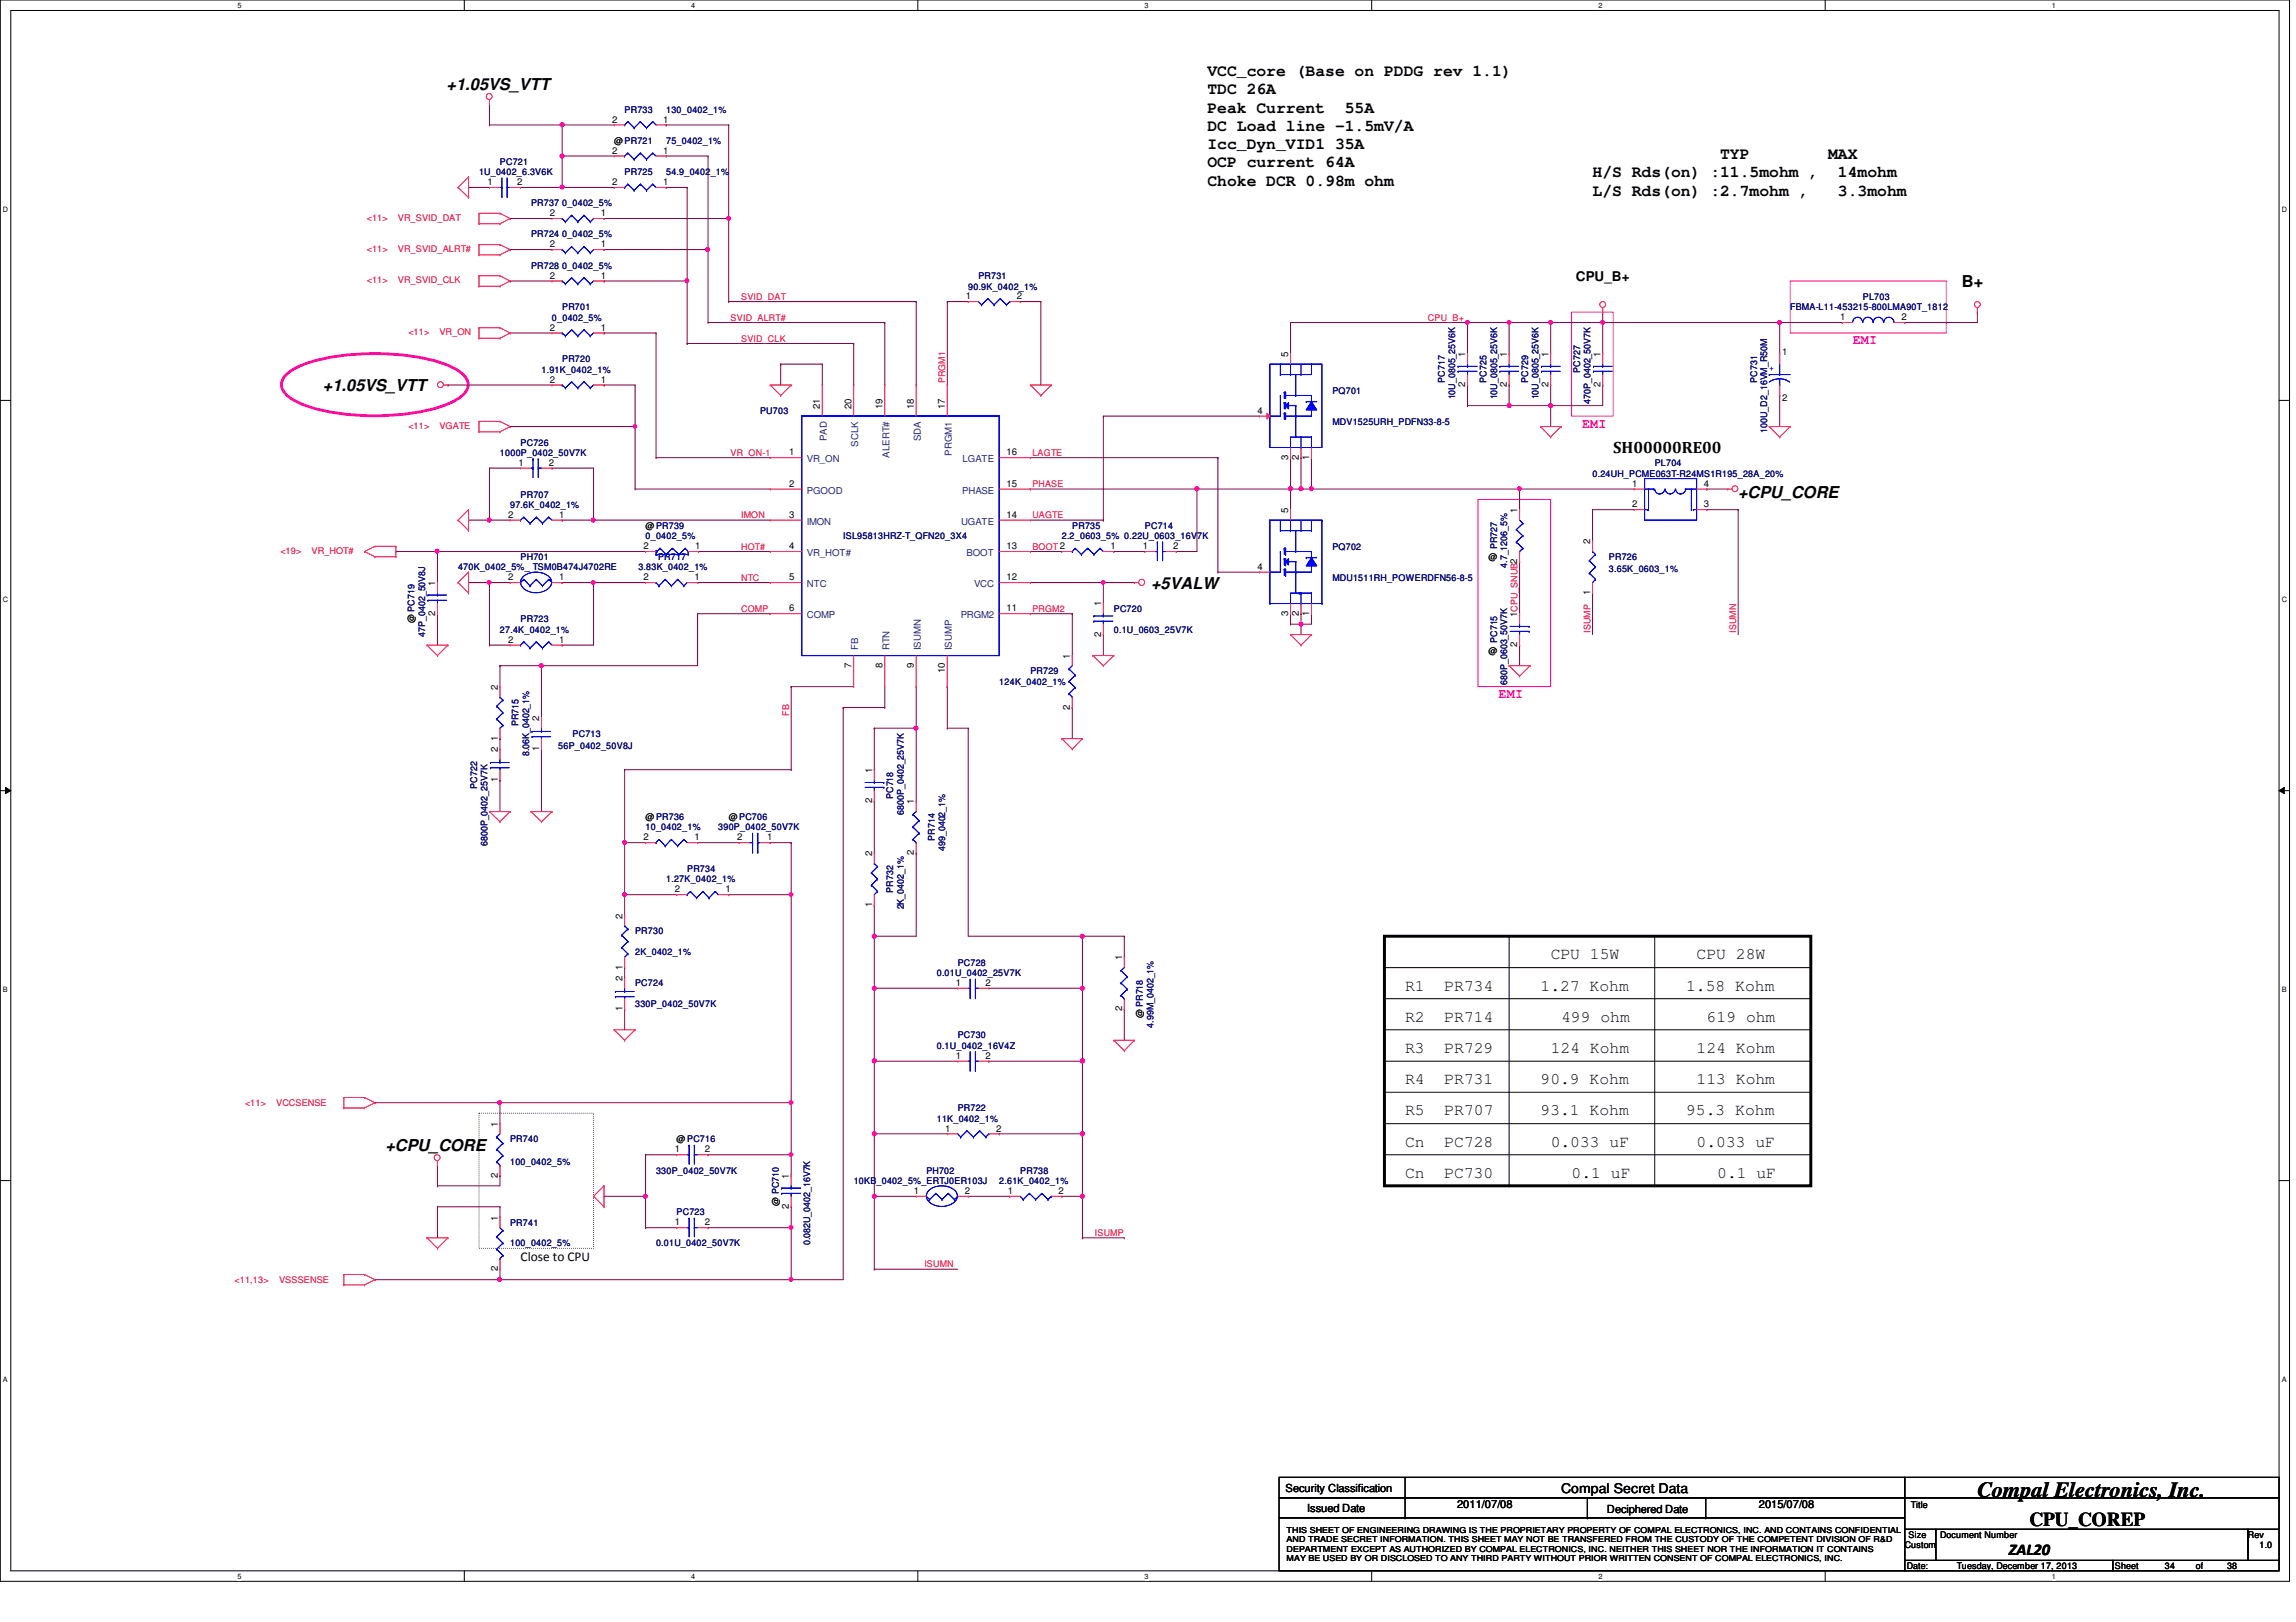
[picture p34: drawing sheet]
<svg xmlns="http://www.w3.org/2000/svg" width="297mm" height="210mm" viewBox="0 0 297 210" stroke-linecap="round" stroke-linejoin="round" font-family="sans-serif">
<defs><g id="words">
<text font-size="2.8" x="255.8" y="193.7">Compal Electronics, Inc.</text>
<text font-size="2.5" x="262.5" y="197.5">CPU_COREP</text>
<g font-size="2.1">
<text x="57.8" y="11.6">+1.05VS_VTT</text>
<text x="156.2" y="9.8">VCC_core (Base on PDDG rev 1.1)</text>
<text x="156.2" y="12.2">TDC 26A</text>
<text x="156.2" y="14.6">Peak Current</text>
<text x="156.2" y="16.9">DC Load line -1.5mV/A</text>
<text x="174" y="14.6">55A</text>
<text x="156.2" y="19.3">Icc_Dyn_VID1 35A</text>
<text x="156.2" y="21.7">OCP current 64A</text>
<text x="206" y="22.9">H/S Rds(on) :11.5mohm ,</text>
<text x="222.5" y="20.6">TYP</text>
<text x="236.5" y="20.6">MAX</text>
<text x="237.8" y="22.9">14mohm</text>
<text x="156.2" y="24">Choke DCR 0.98m ohm</text>
<text x="206" y="25.3">L/S Rds(on) :2.7mohm ,</text>
<text x="237.8" y="25.3">3.3mohm</text>
<text x="253.8" y="37.1">B+</text>
<text x="41.8" y="50.5">+1.05VS_VTT</text>
<text x="208.7" y="58.6">SH00000RE00</text>
<text x="224.9" y="64.4">+CPU_CORE</text>
<text x="148.9" y="76.3">+5VALW</text>
<text x="200.6" y="124.2">CPU 15W</text>
<text x="219.5" y="124.2">CPU 28W</text>
<text x="181.8" y="128.2">R1</text>
<text x="186.9" y="128.2">PR734</text>
<text x="199.3" y="128.2">1.27 Kohm</text>
<text x="218.1" y="128.2">1.58 Kohm</text>
<text x="181.8" y="132.2">R2</text>
<text x="181.8" y="136.3">R3</text>
<text x="186.9" y="132.2">PR714</text>
<text x="186.9" y="136.3">PR729</text>
<text x="200.6" y="136.3">124 Kohm</text>
<text x="202" y="132.2">499 ohm</text>
<text x="219.5" y="136.3">124 Kohm</text>
<text x="220.8" y="132.2">619 ohm</text>
<text x="181.8" y="140.3">R4</text>
<text x="186.9" y="140.3">PR731</text>
<text x="199.3" y="140.3">90.9 Kohm</text>
<text x="219.5" y="140.3">113 Kohm</text>
<text x="49.9" y="149">+CPU_CORE</text>
<text x="181.8" y="144.4">R5</text>
<text x="181.8" y="148.4">Cn</text>
<text x="186.9" y="144.4">PR707</text>
<text x="186.9" y="148.4">PC728</text>
<text x="199.3" y="144.4">93.1 Kohm</text>
<text x="200.6" y="148.4">0.033 uF</text>
<text x="218.1" y="144.4">95.3 Kohm</text>
<text x="219.5" y="148.4">0.033 uF</text>
<text x="181.8" y="152.4">Cn</text>
<text x="186.9" y="152.4">PC730</text>
<text x="203.3" y="152.4">0.1 uF</text>
<text x="222.2" y="152.4">0.1 uF</text>
<text x="259.9" y="201.3">ZAL20</text>
</g>
<g font-size="1.7">
<text x="203.9" y="36.4">CPU_B+</text>
<text x="67.3" y="163.2">Close to CPU</text>
<text x="202" y="193.2">Compal Secret Data</text>
</g>
<g font-size="1.7" fill="#f0f">
<text x="239.7" y="44.6">EMI</text>
<text x="204.7" y="55.3">EMI</text>
<text x="193.9" y="90.3">EMI</text>
</g>
<g font-size="1.4">
<text x="166.3" y="193.1">Security Classification</text>
<text x="169.1" y="195.6">Issued Date</text>
<text x="188.5" y="195.2">2011/07/08</text>
<text x="207.9" y="195.7">Deciphered Date</text>
<text x="227.5" y="195.2">2015/07/08</text>
</g>
<g font-size="1.2">
<text x="79.2" y="15.9">2</text>
<text x="85.8" y="15.9">1</text>
<text x="63.1" y="24">1</text>
<text x="66.9" y="24">2</text>
<text x="79.2" y="24">2</text>
<text x="79.2" y="19.9">2</text>
<text x="79.5" y="18.6">@PR721</text>
<text x="85.8" y="24">1</text>
<text x="85.8" y="19.9">1</text>
<text x="71.1" y="28">2</text>
<text x="77.7" y="28">1</text>
<text x="71.1" y="32">2</text>
<text x="77.7" y="32">1</text>
<text x="71.1" y="36.1">2</text>
<text x="77.7" y="36.1">1</text>
<text x="125" y="38.7">1</text>
<text x="131.6" y="38.7">2</text>
<text x="238.1" y="41.4">1</text>
<text x="246" y="41.4">2</text>
<text x="71.1" y="42.8">2</text>
<text x="77.7" y="42.8">1</text>
<text x="166.7" y="46.2" transform="rotate(-90 166.7 46.2)">5</text>
<text x="189.6" y="46.2" transform="rotate(-90 189.6 46.2)">1</text>
<text x="194.9" y="46.2" transform="rotate(-90 194.9 46.2)">1</text>
<text x="200.3" y="46.2" transform="rotate(-90 200.3 46.2)">1</text>
<text x="207" y="46.2" transform="rotate(-90 207 46.2)">1</text>
<text x="230.5" y="45.9">1</text>
<text x="71.1" y="49.5">2</text>
<text x="77.7" y="49.5">1</text>
<text x="106.1" y="52.9" transform="rotate(-90 106.1 52.9)">21</text>
<text x="110.1" y="52.9" transform="rotate(-90 110.1 52.9)">20</text>
<text x="114.2" y="52.9" transform="rotate(-90 114.2 52.9)">19</text>
<text x="118.2" y="52.9" transform="rotate(-90 118.2 52.9)">18</text>
<text x="122.3" y="52.9" transform="rotate(-90 122.3 52.9)">17</text>
<text x="162.7" y="53.6">4</text>
<text x="189.6" y="50.1" transform="rotate(-90 189.6 50.1)">2</text>
<text x="194.9" y="50.1" transform="rotate(-90 194.9 50.1)">2</text>
<text x="200.3" y="50.1" transform="rotate(-90 200.3 50.1)">2</text>
<text x="207" y="50.1" transform="rotate(-90 207 50.1)">2</text>
<text x="230.5" y="51.9">2</text>
<text x="102.1" y="58.9">1</text>
<text x="130.2" y="58.9">16</text>
<text x="166.7" y="59.5" transform="rotate(-90 166.7 59.5)">3</text>
<text x="168" y="59.5" transform="rotate(-90 168 59.5)">2</text>
<text x="169.4" y="59.5" transform="rotate(-90 169.4 59.5)">1</text>
<text x="67.1" y="60.3">1</text>
<text x="71" y="60.3">2</text>
<text x="102.1" y="63">2</text>
<text x="130.2" y="63">15</text>
<text x="211.2" y="63">1</text>
<text x="211.2" y="65.7">2</text>
<text x="220.4" y="65.7">3</text>
<text x="220.4" y="63">4</text>
<text x="65.7" y="67">2</text>
<text x="72.3" y="67">1</text>
<text x="83.3" y="71.1">2</text>
<text x="83.5" y="68.4">@PR739</text>
<text x="90" y="71.1">1</text>
<text x="102.1" y="67">3</text>
<text x="102.1" y="71.1">4</text>
<text x="130.2" y="71.1">13</text>
<text x="130.2" y="67">14</text>
<text x="143.7" y="71.1">1</text>
<text x="147.9" y="71.1">1</text>
<text x="151.8" y="71.1">2</text>
<text x="166.7" y="66.4" transform="rotate(-90 166.7 66.4)">5</text>
<text x="196.3" y="66.4" transform="rotate(-90 196.3 66.4)">1</text>
<text x="205.7" y="70.4" transform="rotate(-90 205.7 70.4)">2</text>
<text x="56.3" y="75.8" transform="rotate(-90 56.3 75.8)">1</text>
<text x="65.7" y="75.1">2</text>
<text x="72.3" y="75.1">1</text>
<text x="83.3" y="75.1">2</text>
<text x="89.8" y="75.1">1</text>
<text x="102.1" y="75.1">5</text>
<text x="130.2" y="75.1">12</text>
<text x="162.7" y="73.7">4</text>
<text x="192.6" y="72.5">@</text>
<text x="205.7" y="77" transform="rotate(-90 205.7 77)">1</text>
<text x="53.6" y="80.6" transform="rotate(-90 53.6 80.6)">@ PC719</text>
<text x="56.3" y="79.7" transform="rotate(-90 56.3 79.7)">2</text>
<text x="65.7" y="83.2">2</text>
<text x="72.3" y="83.2">1</text>
<text x="102.1" y="79.1">6</text>
<text x="130.2" y="79.1">11</text>
<text x="142.4" y="82.4" transform="rotate(-90 142.4 82.4)">2</text>
<text x="142.4" y="78.5" transform="rotate(-90 142.4 78.5)">1</text>
<text x="166.7" y="79.7" transform="rotate(-90 166.7 79.7)">3</text>
<text x="168" y="79.7" transform="rotate(-90 168 79.7)">2</text>
<text x="169.4" y="79.7" transform="rotate(-90 169.4 79.7)">1</text>
<text x="196.3" y="83.7" transform="rotate(-90 196.3 83.7)">2</text>
<text x="196.3" y="79.8" transform="rotate(-90 196.3 79.8)">1CPU_SNUB2</text>
<text x="64.4" y="89.3" transform="rotate(-90 64.4 89.3)">2</text>
<text x="110.1" y="86.4" transform="rotate(-90 110.1 86.4)">7</text>
<text x="114.2" y="86.4" transform="rotate(-90 114.2 86.4)">8</text>
<text x="118.2" y="86.4" transform="rotate(-90 118.2 86.4)">9</text>
<text x="122.3" y="87.1" transform="rotate(-90 122.3 87.1)">10</text>
<text x="138.4" y="85.2" transform="rotate(-90 138.4 85.2)">1</text>
<text x="192.6" y="84.6">@</text>
<text x="64.4" y="95.8" transform="rotate(-90 64.4 95.8)">1</text>
<text x="69.8" y="93.3" transform="rotate(-90 69.8 93.3)">2</text>
<text x="138.4" y="91.8" transform="rotate(-90 138.4 91.8)">2</text>
<text x="64.4" y="101.2" transform="rotate(-90 64.4 101.2)">1</text>
<text x="64.4" y="97.4" transform="rotate(-90 64.4 97.4)">2</text>
<text x="69.8" y="97.2" transform="rotate(-90 69.8 97.2)">1</text>
<text x="112.8" y="100" transform="rotate(-90 112.8 100)">1</text>
<text x="83.5" y="106.1">@PR736</text>
<text x="94.3" y="106.1">@PC706</text>
<text x="112.8" y="103.9" transform="rotate(-90 112.8 103.9)">2</text>
<text x="118.2" y="104.1" transform="rotate(-90 118.2 104.1)">1</text>
<text x="83.3" y="108.8">2</text>
<text x="89.8" y="108.8">1</text>
<text x="95.4" y="108.8">2</text>
<text x="99.3" y="108.8">1</text>
<text x="112.8" y="110.8" transform="rotate(-90 112.8 110.8)">2</text>
<text x="118.2" y="110.7" transform="rotate(-90 118.2 110.7)">2</text>
<text x="80.5" y="118.9" transform="rotate(-90 80.5 118.9)">2</text>
<text x="87.3" y="115.5">2</text>
<text x="93.8" y="115.5">1</text>
<text x="112.8" y="117.4" transform="rotate(-90 112.8 117.4)">1</text>
<text x="80.5" y="125.5" transform="rotate(-90 80.5 125.5)">1</text>
<text x="145.2" y="124.3" transform="rotate(-90 145.2 124.3)">1</text>
<text x="80.5" y="130.9" transform="rotate(-90 80.5 130.9)">1</text>
<text x="80.5" y="127" transform="rotate(-90 80.5 127)">2</text>
<text x="123.7" y="127.6">1</text>
<text x="127.5" y="127.6">2</text>
<text x="145.2" y="130.9" transform="rotate(-90 145.2 130.9)">2</text>
<text x="147.9" y="131.8" transform="rotate(-90 147.9 131.8)">@ PR718</text>
<text x="123.7" y="137">1</text>
<text x="127.5" y="137">2</text>
<text x="64.4" y="145.8" transform="rotate(-90 64.4 145.8)">1</text>
<text x="87.3" y="149.1">1</text>
<text x="87.5" y="147.8">@PC716</text>
<text x="91.2" y="149.1">2</text>
<text x="122.3" y="146.4">1</text>
<text x="128.9" y="146.4">2</text>
<text x="64.4" y="152.4" transform="rotate(-90 64.4 152.4)">2</text>
<text x="102.1" y="152.5" transform="rotate(-90 102.1 152.5)">1</text>
<text x="118.2" y="154.5">1</text>
<text x="124.8" y="154.5">2</text>
<text x="130.4" y="154.5">1</text>
<text x="136.9" y="154.5">2</text>
<text x="64.4" y="157.9" transform="rotate(-90 64.4 157.9)">1</text>
<text x="87.3" y="158.6">1</text>
<text x="91.2" y="158.6">2</text>
<text x="100.7" y="156" transform="rotate(-90 100.7 156)">@ PC710</text>
<text x="102.1" y="156.4" transform="rotate(-90 102.1 156.4)">2</text>
<text x="64.4" y="164.5" transform="rotate(-90 64.4 164.5)">2</text>
<text x="247.2" y="195.1">Title</text>
<text x="246.4" y="200.4">Custom</text>
<text x="246.7" y="203">Date:</text>
<text x="246.9" y="199">Size</text>
<text x="251" y="199">Document Number</text>
<text x="253.1" y="203">Tuesday, December 17, 2013</text>
<text x="273.6" y="203">Sheet</text>
<text x="280.1" y="203">34</text>
<text x="284.1" y="203">of</text>
<text x="288.1" y="203">38</text>
<text x="290.8" y="199">Rev</text>
<text x="292.3" y="200.4">1.0</text>
</g>
<g font-size="1.2" fill="#000080">
<text x="80.8" y="14.6">PR733</text>
<text x="86.2" y="14.6">130_0402_1%</text>
<text x="62" y="22.6">1U_0402_6.3V6K</text>
<text x="64.7" y="21.3">PC721</text>
<text x="80.8" y="22.6">PR725</text>
<text x="86.2" y="22.6">54.9_0402_1%</text>
<text x="86.2" y="18.6">75_0402_1%</text>
<text x="68.7" y="26.7">PR737 0_0402_5%</text>
<text x="68.7" y="30.7">PR724 0_0402_5%</text>
<text x="68.7" y="34.8">PR728 0_0402_5%</text>
<text x="71.4" y="41.5">0_0402_5%</text>
<text x="72.7" y="40.1">PR701</text>
<text x="125.3" y="37.5">90.9K_0402_1%</text>
<text x="126.6" y="36.1">PR731</text>
<text x="231.6" y="40.1">FBMA-L11-453215-800LMA90T_1812</text>
<text x="241" y="38.8">PL703</text>
<text x="72.7" y="46.9">PR720</text>
<text x="70.1" y="48.2">1.91K_0402_1%</text>
<text x="98.3" y="53.6">PU703</text>
<text x="172.4" y="50.9">PQ701</text>
<text x="186.9" y="49.5" transform="rotate(-90 186.9 49.5)">PC717</text>
<text x="188.3" y="51.7" transform="rotate(-90 188.3 51.7)">10U_0805_25V6K</text>
<text x="192.3" y="49.5" transform="rotate(-90 192.3 49.5)">PC725</text>
<text x="193.7" y="51.7" transform="rotate(-90 193.7 51.7)">10U_0805_25V6K</text>
<text x="197.7" y="49.5" transform="rotate(-90 197.7 49.5)">PC729</text>
<text x="199" y="51.7" transform="rotate(-90 199 51.7)">10U_0805_25V6K</text>
<text x="204.4" y="48.2" transform="rotate(-90 204.4 48.2)">PC727</text>
<text x="205.8" y="52.2" transform="rotate(-90 205.8 52.2)">470P_0402_50V7K</text>
<text x="227.3" y="49.5" transform="rotate(-90 227.3 49.5)">PC731</text>
<text x="64.7" y="59">1000P_0402_50V7K</text>
<text x="67.3" y="57.7">PC726</text>
<text x="172.4" y="54.9">MDV1525URH_PDFN33-8-5</text>
<text x="228.6" y="56" transform="rotate(-90 228.6 56)">100U_D2_16VM_R50M</text>
<text x="66" y="65.7">97.6K_0402_1%</text>
<text x="67.3" y="64.4">PR707</text>
<text x="206" y="61.7">0.24UH_PCME063T-R24MS1R195_28A_20%</text>
<text x="214.1" y="60.3">PL704</text>
<text x="83.5" y="69.8">0_0402_5%</text>
<text x="109.1" y="69.8">ISL95813HRZ-T_QFN20_3X4</text>
<text x="137.4" y="69.8">2.2_0603_5% 0.22U_0603_16V7K</text>
<text x="138.7" y="68.4">PR735</text>
<text x="148.1" y="68.4">PC714</text>
<text x="172.4" y="71.1">PQ702</text>
<text x="193.7" y="71.1" transform="rotate(-90 193.7 71.1)">PR727</text>
<text x="59.3" y="73.8">470K_0402_5%_ TSM0B474J4702RE</text>
<text x="67.3" y="72.5">PH701</text>
<text x="82.6" y="73.8">3.83K_0402_1%</text>
<text x="85.1" y="72.5">PR717</text>
<text x="172.4" y="75.1">MDU1511RH_POWERDFN56-8-5</text>
<text x="195" y="73.5" transform="rotate(-90 195 73.5)">4.7_1206_5%</text>
<text x="208.1" y="72.5">PR726</text>
<text x="208.1" y="74.1">3.65K_0603_1%</text>
<text x="55" y="82.4" transform="rotate(-90 55 82.4)">47P_0402_50V8J</text>
<text x="64.7" y="81.9">27.4K_0402_1%</text>
<text x="67.3" y="80.5">PR723</text>
<text x="144.1" y="79.2">PC720</text>
<text x="144.1" y="81.9">0.1U_0603_25V7K</text>
<text x="193.7" y="83.2" transform="rotate(-90 193.7 83.2)">PC715</text>
<text x="129.3" y="88.6">124K_0402_1%</text>
<text x="133.3" y="87.2">PR729</text>
<text x="195" y="88.6" transform="rotate(-90 195 88.6)">680P_0603_50V7K</text>
<text x="67.1" y="94" transform="rotate(-90 67.1 94)">PR715</text>
<text x="74.1" y="95.3">PC713</text>
<text x="68.4" y="97.9" transform="rotate(-90 68.4 97.9)">8.06K_0402_1%</text>
<text x="72.2" y="96.9">56P_0402_50V8J</text>
<text x="61.7" y="102.1" transform="rotate(-90 61.7 102.1)">PC722</text>
<text x="83.5" y="107.4">10_0402_1%</text>
<text x="92.9" y="107.4">390P_0402_50V7K</text>
<text x="115.6" y="103.4" transform="rotate(-90 115.6 103.4)">PC718</text>
<text x="116.9" y="105.4" transform="rotate(-90 116.9 105.4)">6800P_0402_25V7K</text>
<text x="63.1" y="109.5" transform="rotate(-90 63.1 109.5)">6800P_0402_25V7K</text>
<text x="88.9" y="112.9">PR734</text>
<text x="120.9" y="108.8" transform="rotate(-90 120.9 108.8)">PR714</text>
<text x="122.3" y="110.1" transform="rotate(-90 122.3 110.1)">499_0402_1%</text>
<text x="86.2" y="114.2">1.27K_0402_1%</text>
<text x="115.6" y="115.5" transform="rotate(-90 115.6 115.5)">PR732</text>
<text x="116.9" y="117.7" transform="rotate(-90 116.9 117.7)">2K_0402_1%</text>
<text x="82.2" y="120.9">PR730</text>
<text x="82.2" y="123.6">2K_0402_1%</text>
<text x="123.9" y="125">PC728</text>
<text x="82.2" y="127.6">PC724</text>
<text x="82.2" y="130.3">330P_0402_50V7K</text>
<text x="121.2" y="126.3">0.01U_0402_25V7K</text>
<text x="121.2" y="135.7">0.1U_0402_16V4Z</text>
<text x="123.9" y="134.4">PC730</text>
<text x="149.2" y="133" transform="rotate(-90 149.2 133)">4.99M_0402_1%</text>
<text x="123.9" y="143.8">PR722</text>
<text x="66" y="147.8">PR740</text>
<text x="121.2" y="145.2">11K_0402_1%</text>
<text x="66" y="150.8">100_0402_5%</text>
<text x="84.9" y="151.9">330P_0402_50V7K</text>
<text x="110.4" y="153.2">10KB_0402_5%_ERTJ0ER103J</text>
<text x="119.8" y="151.9">PH702</text>
<text x="129.3" y="153.2">2.61K_0402_1%</text>
<text x="132" y="151.9">PR738</text>
<text x="66" y="158.6">PR741</text>
<text x="66" y="161.3">100_0402_5%</text>
<text x="84.9" y="161.3">0.01U_0402_50V7K</text>
<text x="87.5" y="157.3">PC723</text>
<text x="104.8" y="161.2" transform="rotate(-90 104.8 161.2)">0.082U_0402_16V7K</text>
</g>
<g font-size="1.2" fill="#f00">
<text x="47.5" y="28.6">&lt;11&gt;</text>
<text x="51.5" y="28.6">VR_SVID_DAT</text>
<text x="47.5" y="32.6">&lt;11&gt;</text>
<text x="51.5" y="32.6">VR_SVID_ALRT#</text>
<text x="47.5" y="36.7">&lt;11&gt;</text>
<text x="51.5" y="36.7">VR_SVID_CLK</text>
<text x="94.5" y="41.5">SVID_ALRT#</text>
<text x="95.9" y="38.8">SVID_DAT</text>
<text x="184.7" y="41.5">CPU_B+</text>
<text x="52.8" y="43.4">&lt;11&gt;</text>
<text x="56.9" y="43.4">VR_ON</text>
<text x="95.9" y="44.2">SVID_CLK</text>
<text x="122.3" y="49.6" transform="rotate(-90 122.3 49.6)">PRGM1</text>
<text x="52.8" y="55.5">&lt;11&gt;</text>
<text x="56.9" y="55.5">VGATE</text>
<text x="94.5" y="59">VR_ON-1</text>
<text x="133.6" y="59">LAGTE</text>
<text x="133.6" y="63">PHASE</text>
<text x="36.3" y="71.7">&lt;19&gt;</text>
<text x="40.3" y="71.7">VR_HOT#</text>
<text x="95.9" y="67.1">IMON</text>
<text x="95.9" y="71.1">HOT#</text>
<text x="133.6" y="67.1">UAGTE</text>
<text x="133.6" y="71.1">BOOT2</text>
<text x="95.9" y="75.1">NTC</text>
<text x="95.9" y="79.2">COMP</text>
<text x="133.6" y="79.2">PRGM2</text>
<text x="205.8" y="81.9" transform="rotate(-90 205.8 81.9)">ISUMP</text>
<text x="224.6" y="81.9" transform="rotate(-90 224.6 81.9)">ISUMN</text>
<text x="102.1" y="92.6" transform="rotate(-90 102.1 92.6)">FB</text>
<text x="31.7" y="143.1">&lt;11&gt;</text>
<text x="35.7" y="143.1">VCCSENSE</text>
<text x="141.6" y="159.9">ISUMP</text>
<text x="30.3" y="166">&lt;11,13&gt;</text>
<text x="36.1" y="166">VSSSENSE</text>
<text x="119.6" y="164">ISUMN</text>
</g>
<text font-size="1.2" fill="#00f" x="228.9" y="48">+</text>
<g font-size="1.2" fill="#004080">
<text x="104.4" y="59.8">VR_ON</text>
<text x="107" y="57.1" transform="rotate(-90 107 57.1)">PAD</text>
<text x="111" y="57.8" transform="rotate(-90 111 57.8)">SCLK</text>
<text x="115.1" y="59.2" transform="rotate(-90 115.1 59.2)">ALERT#</text>
<text x="119.1" y="57.1" transform="rotate(-90 119.1 57.1)">SDA</text>
<text x="123.1" y="59" transform="rotate(-90 123.1 59)">PRGM1</text>
<text x="124.5" y="59.8">LGATE</text>
<text x="104.4" y="63.9">PGOOD</text>
<text x="124.5" y="63.9">PHASE</text>
<text x="104.4" y="67.9">IMON</text>
<text x="104.4" y="72">VR_HOT#</text>
<text x="124.3" y="67.9">UGATE</text>
<text x="125" y="72">BOOT</text>
<text x="104.4" y="76">NTC</text>
<text x="126" y="76">VCC</text>
<text x="104.4" y="80">COMP</text>
<text x="124.3" y="80">PRGM2</text>
<text x="111" y="84.2" transform="rotate(-90 111 84.2)">FB</text>
<text x="115.1" y="84.2" transform="rotate(-90 115.1 84.2)">RTN</text>
<text x="119.1" y="84.2" transform="rotate(-90 119.1 84.2)">ISUMN</text>
<text x="123.1" y="84.2" transform="rotate(-90 123.1 84.2)">ISUMP</text>
</g>
<g font-size="1.1">
<text x="166.5" y="199.6">AND TRADE SECRET INFORMATION. THIS SHEET MAY NOT BE TRANSFERED FROM THE CUSTODY OF THE COMPETENT DIVISION OF R&amp;D</text>
<text x="166.5" y="200.8">DEPARTMENT EXCEPT AS AUTHORIZED BY COMPAL ELECTRONICS, INC. NEITHER THIS SHEET NOR THE INFORMATION IT CONTAINS</text>
<text x="166.5" y="202">MAY BE USED BY OR DISCLOSED TO ANY THIRD PARTY WITHOUT PRIOR WRITTEN CONSENT OF COMPAL ELECTRONICS, INC.</text>
<text x="166.5" y="198.3">THIS SHEET OF ENGINEERING DRAWING IS THE PROPRIETARY PROPERTY OF COMPAL ELECTRONICS, INC. AND CONTAINS CONFIDENTIAL</text>
</g>
<g font-size=".9">
<text x="30.7" y="1">5</text>
<text x="89.4" y="1">4</text>
<text x="148.1" y="1">3</text>
<text x="206.8" y="1">2</text>
<text x="265.5" y="1">1</text>
<text x=".4" y="27.4">D</text>
<text x="295.2" y="27.4">D</text>
<text x=".4" y="77.9">C</text>
<text x="295.2" y="77.9">C</text>
<text x=".4" y="128.4">B</text>
<text x="295.2" y="128.4">B</text>
<text x=".4" y="178.9">A</text>
<text x="295.2" y="178.9">A</text>
<text x="30.7" y="204.3">5</text>
<text x="89.4" y="204.3">4</text>
<text x="148.1" y="204.3">3</text>
<text x="206.8" y="204.3">2</text>
<text x="265.5" y="204.3">1</text>
</g>
</g></defs>
<path d="M0 0h296.2v204.6h-296.2zM1.4 1.4h293.4v201.9h-293.4z" fill="none" stroke="#000" stroke-width=".13"/>
<g fill="#fff">
<path d="M30.7 .2h.5v1h-.5z"/>
<path d="M30.7 203.5h.5v1h-.5z"/>
</g>
<path d="M60.1 0v1.4M60.1 203.3v1.3" fill="none" stroke="#000" stroke-width=".13"/>
<g fill="#fff">
<path d="M89.4 .2h.5v1h-.5z"/>
<path d="M89.4 203.5h.5v1h-.5z"/>
</g>
<path d="M118.7 0v1.4M118.7 203.3v1.3" fill="none" stroke="#000" stroke-width=".13"/>
<g fill="#fff">
<path d="M148.1 .2h.5v1h-.5z"/>
<path d="M148.1 203.5h.5v1h-.5z"/>
</g>
<path d="M177.5 0v1.4M177.5 203.3v1.3" fill="none" stroke="#000" stroke-width=".13"/>
<g fill="#fff">
<path d="M206.8 .2h.5v1h-.5z"/>
<path d="M206.8 203.5h.5v1h-.5z"/>
</g>
<path d="M236.1 0v1.4M236.1 203.3v1.3" fill="none" stroke="#000" stroke-width=".13"/>
<g fill="#fff">
<path d="M265.5 .2h.5v1h-.5z"/>
<path d="M265.5 203.5h.5v1h-.5z"/>
<path d="M.4 26.6h.7v1h-.7z"/>
<path d="M295.2 26.6h.7v1h-.7z"/>
<path d="M.4 77h.7v1.1h-.7z"/>
<path d="M295.2 77h.7v1.1h-.7z"/>
</g>
<path d="M0 51.8h1.4M294.8 51.8h1.4" fill="none" stroke="#000" stroke-width=".13"/>
<g fill="#fff">
<path d="M.4 127.6h.6v1h-.6z"/>
<path d="M295.2 127.6h.6v1h-.6z"/>
</g>
<path d="M0 102.3h1.4M.7 101.9l.7 .4-.7 .4zM294.8 102.3l.7-.4v.8zM294.8 102.3h1.4" fill="none" stroke="#000" stroke-width=".13"/>
<path d="M.7 101.9l.7 .4-.7 .4zM294.8 102.3l.7-.4v.8z" fill="#000"/>
<g fill="#fff">
<path d="M.4 178h.6v1.1h-.6z"/>
<path d="M295.2 178h.6v1.1h-.6z"/>
</g>
<g fill="none" stroke="#000" stroke-width=".13">
<path d="M179.1 125.2h55.2M179.1 129.2h55.2M179.1 133.3h55.2M179.1 137.3h55.2M195.2 121.2v32.3M214.1 121.2v32.3M234.3 125.2h.1M234.3 129.2h.1M234.3 133.3h.1M234.3 137.3h.1M0 152.8h1.4M179.1 141.4h55.2"/>
<path d="M179.1 145.4h55.2M179.1 149.4h55.2M195.2 153.5h.1M214.1 153.5h.1M234.3 141.4h.1M234.3 145.4h.1M234.3 149.4h.1M294.8 152.8h1.4"/>
</g>
<path d="M179.1 121.2h55.2v32.3h-55.2z" fill="none" stroke="#000" stroke-width=".38"/>
<path d="M62 144.1h14.8v17.4h-14.8z" fill="none" stroke="#000" stroke-width=".13" stroke-dasharray="0 .3"/>
<path d="M231.6 36.4h20.2v6.7h-20.2zM203.3 40.4h5.4v13.4h-5.4zM191.2 64.6h9.4v24.3h-9.4z" fill="none" stroke="#f0f" stroke-width=".13"/>
<path d="M36.8 48.7a6.8 6.8 0 0 1 3.1-1.8 31.8 31.8 0 0 1 17.1 0 6.9 6.9 0 0 1 3.1 1.8 1.54 1.54 0 0 1 0 2.1 7 7 0 0 1-3.1 1.8 31.4 31.4 0 0 1-17.1 0 6.9 6.9 0 0 1-3.1-1.8 1.55 1.55 0 0 1 0-2.1z" fill="none" stroke="#f0f" stroke-width=".38"/>
<path d="M88.9 36.4v8M88.9 44.4h.1M48.5 142.7h.1M48.5 142.7h16.2" fill="none" stroke="#800040" stroke-width=".13"/>
<path d="M88.7 36.1h.2l.2 .1-.1 .3-.1 .1-.2-.1z" fill-rule="evenodd" fill="#f0f"/>
<path d="M88.7 36.1h.2l.2 .1-.1 .3-.1 .1-.2-.1z" fill="none" stroke="#f0f" stroke-width=".13"/>
<g fill="none" stroke="#800040" stroke-width=".13">
<path d="M60.6 24.3h.1M60.6 24.3h2.7M67.3 24.3h5.4M72.7 24.3h.1M88.9 44.4h.1M88.9 44.4h21.5M110.4 44.4h.1M110.4 44.4v5.4M64.7 156.2h.1M64.7 156.2v1.3M64.7 165.6h.1M64.7 164.3v1.3"/>
<path d="M64.7 165.6h37.7M102.4 165.6h.1"/>
</g>
<circle cx="64.6" cy="165.6" r=".26" fill="#f0f"/>
<circle cx="64.6" cy="165.6" r=".26" fill="none" stroke="#f0f" stroke-width=".13"/>
<path d="M82.2 55.2h.1M82.2 55.2v8.1M82.2 63.3h.1M82.2 63.3h17.4M48.5 165.6h.1M48.5 165.6h16.2" fill="none" stroke="#800040" stroke-width=".13"/>
<path d="M82 55h.3l.1 .2-.1 .1-.2 .1-.1-.1z" fill-rule="evenodd" fill="#f0f"/>
<path d="M82 55h.3l.1 .2-.1 .1-.2 .1-.1-.1z" fill="none" stroke="#f0f" stroke-width=".13"/>
<g fill="none" stroke="#800040" stroke-width=".13">
<path d="M82.2 49.8h.1M82.2 49.8v5.4M207.3 41.7h.1M207.3 41.7v4.1M90.3 79.4h.1M90.3 79.4v6.7M90.3 79.4h9.3M99.6 79.4h.1M118.5 94.2h.1M118.5 88.9v5.3M122.6 94.2h.1M122.6 88.9h.1"/>
<path d="M122.6 94.2h2.7M122.6 88.9v5.3"/>
</g>
<circle cx="118.5" cy="94.2" r=".26" fill="#f0f"/>
<circle cx="118.5" cy="94.2" r=".26" fill="none" stroke="#f0f" stroke-width=".13"/>
<g fill="none" stroke="#800040" stroke-width=".13">
<path d="M200.6 52.5h.1M207.3 49.8h.1M207.3 49.8v2.7h-6.7M133.3 79.4h5.4M138.7 79.4h.1M138.7 79.4v5.4M102.4 88.9h.1M102.4 88.9v10.7M109.1 91.6h.1M109.1 91.6h5.4M113.1 94.2h.1M113.1 94.2h5.4"/>
<path d="M114.5 91.6h.1M114.5 88.9v2.7M138.7 91.6h.1M138.7 91.6v4M140 121.2h.1M140 121.2h5.5M145.5 121.2h.1M145.5 121.2v2.7"/>
</g>
<circle cx="200.6" cy="52.5" r=".26" fill="#f0f"/>
<circle cx="200.6" cy="52.5" r=".26" fill="none" stroke="#f0f" stroke-width=".13"/>
<path d="M133.3 59.2h24.3M157.6 59.2h.1M157.6 59.2v14.8M133.3 75.4h9.4M142.7 75.4h.1M154.9 63.3h.1M154.9 63.3h12.1M145.5 130.6h.1M145.5 130.6v4" fill="none" stroke="#800040" stroke-width=".13"/>
<circle cx="167" cy="63.2" r=".26" fill="#f0f"/>
<circle cx="167" cy="63.2" r=".26" fill="none" stroke="#f0f" stroke-width=".13"/>
<circle cx="154.9" cy="63.2" r=".26" fill="#f0f"/>
<circle cx="154.9" cy="63.2" r=".26" fill="none" stroke="#f0f" stroke-width=".13"/>
<g fill="none" stroke="#800040" stroke-width=".13">
<path d="M122.6 39h.1M122.6 39v10.8M122.6 39h2.7M125.3 39h.1M132 39h.1M132 39h2.7M189.9 49.8h.1M189.9 49.8v2.7M195.2 49.8h.1M195.2 49.8v2.7M200.6 41.7h.1M200.6 49.8h.1"/>
<path d="M200.6 52.5h.1M200.6 41.7v4.1M200.6 49.8v5.4M60.6 75.4h.1M60.6 75.4h2.7M133.3 71.4h.1M133.3 63.3h.1M133.3 67.3h9.4M133.3 71.4h4.1M133.3 63.3h21.6M142.7 67.3h.1M152.2 71.4h.1"/>
<path d="M154.9 63.3h.1M154.9 63.3v8.1h-2.7M167 63.3h2.7M168.3 63.3h.1M169.7 63.3h.1M80.8 99.6h.1M80.8 99.6v9.5M80.8 99.6h21.6M102.4 99.6h.1M113.1 137.3h.1M113.1 137.3h10.8"/>
</g>
<circle cx="200.6" cy="52.5" r=".26" fill="#f0f"/>
<circle cx="200.6" cy="52.5" r=".26" fill="none" stroke="#f0f" stroke-width=".13"/>
<path d="M189.9 41.7h.1M189.9 41.7v4.1" fill="none" stroke="#800040" stroke-width=".13"/>
<path d="M189.7 41.5h.3l.1 .2-.1 .2-.2 .1-.1-.1z" fill-rule="evenodd" fill="#f0f"/>
<path d="M189.7 41.5h.3l.1 .2-.1 .2-.2 .1-.1-.1z" fill="none" stroke="#f0f" stroke-width=".13"/>
<path d="M195.2 41.7h.1M195.2 41.7v4.1M195.2 41.7h5.4" fill="none" stroke="#800040" stroke-width=".13"/>
<circle cx="195.2" cy="41.7" r=".25" fill="#f0f"/>
<circle cx="195.2" cy="41.7" r=".25" fill="none" stroke="#f0f" stroke-width=".13"/>
<path d="M142.7 53.8h.1M142.7 53.8h20.2M169.7 59.2h.1M169.7 59.2v4.1M189.9 52.5h.1M189.9 52.5h5.3M167 63.3h.1M167 63.3v2.7" fill="none" stroke="#800040" stroke-width=".13"/>
<circle cx="167" cy="63.2" r=".26" fill="#f0f"/>
<circle cx="167" cy="63.2" r=".26" fill="none" stroke="#f0f" stroke-width=".13"/>
<path d="M167 79.4h.1M167 79.4v1.4M168.3 79.4h.1M168.3 79.4v2.7M167 80.8h.1M167 80.8h1.3M168.3 80.8h.1" fill="none" stroke="#800040" stroke-width=".13"/>
<circle cx="168.3" cy="80.8" r=".26" fill="#f0f"/>
<circle cx="168.3" cy="80.8" r=".26" fill="none" stroke="#f0f" stroke-width=".13"/>
<path d="M196.6 63.3h.1M196.6 63.3h14.8" fill="none" stroke="#800040" stroke-width=".13"/>
<path d="M196.4 63.1l.1-.1 .3 .1-.1 .3-.2 .1-.1-.1z" fill-rule="evenodd" fill="#f0f"/>
<path d="M196.4 63.1l.1-.1 .3 .1-.1 .3-.2 .1-.1-.1z" fill="none" stroke="#f0f" stroke-width=".13"/>
<path d="M167 41.7h.1M167 59.2h.1M167 41.7v4.1M167 59.2v4.1M168.3 59.2h.1M168.3 59.2v4.1M220.8 63.3h.1M220.8 63.3h2.7" fill="none" stroke="#800040" stroke-width=".13"/>
<circle cx="168.3" cy="63.2" r=".26" fill="#f0f"/>
<circle cx="168.3" cy="63.2" r=".26" fill="none" stroke="#f0f" stroke-width=".13"/>
<g fill="none" stroke="#800040" stroke-width=".13">
<path d="M195.2 52.5h.1M195.2 52.5h5.4M76.8 75.4h.1M76.8 75.4h6.7M90.3 75.4h.1M90.3 75.4h9.3M144.1 71.4h.1M144.1 71.4h4M157.6 74h.1M157.6 74h5.3M169.7 79.4h.1M169.7 79.4v1.4h-1.4"/>
<path d="M206 66h.1M206 66h5.4M168.3 80.8h.1"/>
</g>
<circle cx="195.2" cy="52.5" r=".26" fill="#f0f"/>
<circle cx="195.2" cy="52.5" r=".26" fill="none" stroke="#f0f" stroke-width=".13"/>
<path d="M189.9 41.7h.1M189.9 41.7h5.3M220.8 66h.1M220.8 66h4.1" fill="none" stroke="#800040" stroke-width=".13"/>
<path d="M189.7 41.5h.3l.1 .2-.1 .2-.2 .1-.1-.1z" fill-rule="evenodd" fill="#f0f"/>
<path d="M189.7 41.5h.3l.1 .2-.1 .2-.2 .1-.1-.1z" fill="none" stroke="#f0f" stroke-width=".13"/>
<path d="M78.1 43.1h.1M78.1 43.1h6.8M167 41.7h.1M167 41.7h22.9M200.6 41.7h.1M200.6 41.7h6.7M196.6 63.3h.1M196.6 72.7h.1M196.6 63.3v2.7M196.6 72.7v6.7M196.6 83.5h.1M196.6 83.5v2.6" fill="none" stroke="#800040" stroke-width=".13"/>
<circle cx="200.6" cy="41.7" r=".25" fill="#f0f"/>
<circle cx="200.6" cy="41.7" r=".25" fill="none" stroke="#f0f" stroke-width=".13"/>
<path d="M63.3 13.5h.1M63.3 13.5v2.7M206 70h.1M206 66v4M64.7 142.7h.1M64.7 142.7h37.7M140 154.8v5.4M140 160.2h.1" fill="none" stroke="#800040" stroke-width=".13"/>
<circle cx="64.6" cy="142.7" r=".25" fill="#f0f"/>
<circle cx="64.6" cy="142.7" r=".25" fill="none" stroke="#f0f" stroke-width=".13"/>
<path d="M102.4 115.8h.1M102.4 115.8v26.9M125.3 121.2h14.7M140 121.2h.1" fill="none" stroke="#800040" stroke-width=".13"/>
<circle cx="140" cy="121.2" r=".26" fill="#f0f"/>
<circle cx="140" cy="121.2" r=".26" fill="none" stroke="#f0f" stroke-width=".13"/>
<g fill="none" stroke="#800040" stroke-width=".13">
<path d="M114.5 41.7h.1M114.5 41.7v8.1M207.3 41.7h.1M207.3 40.4v1.3M51.2 71.4h.1M51.2 71.4h5.4M76.8 75.4h.1M76.8 75.4v8.1M70.1 86.1h.1M70.1 86.1h20.2M102.4 88.9h.1M102.4 88.9h8"/>
<path d="M109.1 91.6h.1M109.1 91.6v74"/>
</g>
<circle cx="76.7" cy="75.4" r=".25" fill="#f0f"/>
<circle cx="76.7" cy="75.4" r=".25" fill="none" stroke="#f0f" stroke-width=".13"/>
<path d="M63.3 75.4h.1M63.3 75.4v8.1M72.7 83.5h.1M72.7 83.5h4.1" fill="none" stroke="#800040" stroke-width=".13"/>
<circle cx="63.3" cy="75.4" r=".25" fill="#f0f"/>
<circle cx="63.3" cy="75.4" r=".25" fill="none" stroke="#f0f" stroke-width=".13"/>
<g fill="none" stroke="#800040" stroke-width=".13">
<path d="M246.4 41.7h.1M246.4 41.7h9.4M56.6 71.4h.1M56.6 79.4h.1M56.6 71.4v4M56.6 79.4v4.1M56.6 71.4h26.9M63.3 75.4h.1M63.3 75.4h2.7M72.7 75.4h.1M72.7 75.4h4.1M63.3 83.5h.1"/>
<path d="M63.3 83.5h2.7"/>
</g>
<circle cx="56.6" cy="71.3" r=".26" fill="#f0f"/>
<circle cx="56.6" cy="71.3" r=".26" fill="none" stroke="#f0f" stroke-width=".13"/>
<g fill="none" stroke="#800040" stroke-width=".13">
<path d="M66 32.3h.1M66 28.3h.1M66 36.4h.1M66 32.3h5.4M66 28.3h5.4M66 36.4h5.4M91.6 32.3h.1M91.6 32.3v9.4M134.7 39h.1M134.7 39v10.8M91.6 41.7h.1M91.6 41.7h22.9"/>
<path d="M255.8 40.4h.1M255.8 40.4v1.3"/>
</g>
<circle cx="91.6" cy="32.3" r=".26" fill="#f0f"/>
<circle cx="91.6" cy="32.3" r=".26" fill="none" stroke="#f0f" stroke-width=".13"/>
<path d="M94.3 39h.1M94.3 28.3h.1M94.3 39h24.2M94.3 28.3v10.7M118.5 39h.1M118.5 39v10.8" fill="none" stroke="#800040" stroke-width=".13"/>
<circle cx="94.3" cy="28.2" r=".25" fill="#f0f"/>
<circle cx="94.3" cy="28.2" r=".25" fill="none" stroke="#f0f" stroke-width=".13"/>
<g fill="none" stroke="#800040" stroke-width=".13">
<path d="M72.7 16.2h.1M72.7 16.2h6.8M86.2 16.2h.1M86.2 16.2h8.1M94.3 16.2h.1M94.3 16.2v12.1h-16.2M78.1 36.4h.1M78.1 32.3h.1M78.1 28.3h.1M78.1 36.4h10.8M86.2 20.2h.1M86.2 24.3h.1"/>
<path d="M86.2 20.2h5.4M86.2 24.3h2.7M91.6 20.2h.1M91.6 20.2v12.1h-13.5"/>
</g>
<circle cx="72.7" cy="16.1" r=".26" fill="#f0f"/>
<circle cx="72.7" cy="16.1" r=".26" fill="none" stroke="#f0f" stroke-width=".13"/>
<path d="M63.3 16.2h.1M63.3 16.2h9.4M72.7 20.2h.1M72.7 24.3h.1M72.7 20.2h6.8M72.7 24.3h6.8M72.7 20.2v4.1" fill="none" stroke="#800040" stroke-width=".13"/>
<circle cx="72.7" cy="24.2" r=".26" fill="#f0f"/>
<circle cx="72.7" cy="24.2" r=".26" fill="none" stroke="#f0f" stroke-width=".13"/>
<circle cx="72.7" cy="20.2" r=".26" fill="#f0f"/>
<circle cx="72.7" cy="20.2" r=".26" fill="none" stroke="#f0f" stroke-width=".13"/>
<g fill="none" stroke="#800040" stroke-width=".13">
<path d="M72.7 16.2h.1M72.7 16.2v4M66 43.1h.1M66 55.2h.1M66 43.1h5.4M66 55.2h16.2M78.1 49.8h.1M78.1 49.8h4.1M84.9 59.2h.1M84.9 43.1h.1M84.9 59.2h14.7M84.9 43.1v16.1"/>
<path d="M76.8 67.3h.1M76.8 67.3h22.8"/>
</g>
<circle cx="76.7" cy="67.3" r=".26" fill="#f0f"/>
<circle cx="76.7" cy="67.3" r=".26" fill="none" stroke="#f0f" stroke-width=".13"/>
<path d="M63.3 67.3h.1M63.3 67.3h2.7M71.4 60.6h.1M71.4 60.6h5.4M72.7 67.3h.1M76.8 60.6h.1M76.8 60.6v6.7h-4.1" fill="none" stroke="#800040" stroke-width=".13"/>
<circle cx="63.3" cy="67.3" r=".26" fill="#f0f"/>
<circle cx="63.3" cy="67.3" r=".26" fill="none" stroke="#f0f" stroke-width=".13"/>
<path d="M63.3 60.6h.1M63.3 60.6h4M63.3 60.6v6.7M80.8 109.1h.1M80.8 109.1h2.7M90.3 109.1h.1M90.3 109.1h5.3M94.3 115.8h.1M102.4 109.1h.1M102.4 109.1v6.7h-8.1" fill="none" stroke="#800040" stroke-width=".13"/>
<path d="M102.2 115.6h.3l.1 .1-.1 .2-.2 .1-.1-.1z" fill-rule="evenodd" fill="#f0f"/>
<path d="M102.2 115.6h.3l.1 .1-.1 .2-.2 .1-.1-.1z" fill="none" stroke="#f0f" stroke-width=".13"/>
<path d="M80.8 109.1h.1M80.8 109.1v6.7M99.6 109.1h.1M99.6 109.1h2.8" fill="none" stroke="#800040" stroke-width=".13"/>
<circle cx="80.8" cy="115.7" r=".25" fill="#f0f"/>
<circle cx="80.8" cy="115.7" r=".25" fill="none" stroke="#f0f" stroke-width=".13"/>
<circle cx="80.8" cy="109" r=".25" fill="#f0f"/>
<circle cx="80.8" cy="109" r=".25" fill="none" stroke="#f0f" stroke-width=".13"/>
<g fill="none" stroke="#800040" stroke-width=".13">
<path d="M64.7 95.6h.1M64.7 95.6v1.3M70.1 96.9h.1M70.1 86.1h.1M70.1 86.1v6.8M70.1 96.9v8.1M64.7 101h.1M64.7 101v4M80.8 115.8h.1M80.8 115.8h6.7M80.8 115.8v2.7M80.8 125.2h.1"/>
<path d="M80.8 130.6h.1M80.8 125.2v1.3M80.8 130.6v2.7"/>
</g>
<circle cx="70" cy="86.1" r=".26" fill="#f0f"/>
<circle cx="70" cy="86.1" r=".26" fill="none" stroke="#f0f" stroke-width=".13"/>
<path d="M101 47.1h.1M101 47.1v2.7M64.7 86.1h.1M64.7 86.1h5.4M64.7 86.1v2.8M91.6 149.4h.1M91.6 149.4h10.8M102.4 149.4h.1M102.4 149.4v2.7" fill="none" stroke="#800040" stroke-width=".13"/>
<path d="M102.2 149.2h.3l.1 .2-.1 .2h-.2h-.1z" fill-rule="evenodd" fill="#f0f"/>
<path d="M102.2 149.2h.3l.1 .2-.1 .2h-.2h-.1z" fill="none" stroke="#f0f" stroke-width=".13"/>
<path d="M78.1 154.8h.1M83.5 149.4h.1M83.5 149.4h4M83.5 149.4v5.4h-5.4" fill="none" stroke="#800040" stroke-width=".13"/>
<circle cx="83.5" cy="154.8" r=".26" fill="#f0f"/>
<circle cx="83.5" cy="154.8" r=".26" fill="none" stroke="#f0f" stroke-width=".13"/>
<path d="M83.5 154.8h.1M83.5 154.8v4.1M102.4 142.7h.1M102.4 142.7v6.7" fill="none" stroke="#800040" stroke-width=".13"/>
<path d="M102.2 142.5h.3l.1 .2-.1 .1-.2 .1-.1-.1z" fill-rule="evenodd" fill="#f0f"/>
<path d="M102.2 142.5h.3l.1 .2-.1 .1-.2 .1-.1-.1z" fill="none" stroke="#f0f" stroke-width=".13"/>
<path d="M83.5 158.9h.1M83.5 158.9h4M91.6 158.9h.1M91.6 158.9h10.8M102.4 156.2h.1M102.4 158.9h.1M102.4 156.2v9.4" fill="none" stroke="#800040" stroke-width=".13"/>
<path d="M102.2 165.4l.1-.1 .2 .1v.3l-.2 .1-.1-.1z" fill-rule="evenodd" fill="#f0f"/>
<path d="M102.2 165.4l.1-.1 .2 .1v.3l-.2 .1-.1-.1z" fill="none" stroke="#f0f" stroke-width=".13"/>
<path d="M102.2 158.6h.1l.2 .1v.3l-.2 .1-.1-.1z" fill-rule="evenodd" fill="#f0f"/>
<path d="M102.2 158.6h.1l.2 .1v.3l-.2 .1-.1-.1z" fill="none" stroke="#f0f" stroke-width=".13"/>
<path d="M113.1 94.2h.1M113.1 94.2v5.4M118.5 94.2h.1M118.5 94.2v9.5M113.1 103.7h.1M113.1 103.7v6.7M118.5 110.4h.1M118.5 110.4v10.8h-5.4M113.1 121.2h.1" fill="none" stroke="#800040" stroke-width=".13"/>
<circle cx="113.1" cy="121.2" r=".26" fill="#f0f"/>
<circle cx="113.1" cy="121.2" r=".26" fill="none" stroke="#f0f" stroke-width=".13"/>
<path d="M113.1 117.1h.1M113.1 117.1v20.2M113.1 127.9h.1M113.1 121.2h.1M113.1 127.9h10.8M102.4 165.6h.1M102.4 165.6h6.7" fill="none" stroke="#800040" stroke-width=".13"/>
<circle cx="113.1" cy="137.3" r=".26" fill="#f0f"/>
<circle cx="113.1" cy="137.3" r=".26" fill="none" stroke="#f0f" stroke-width=".13"/>
<circle cx="113.1" cy="127.9" r=".26" fill="#f0f"/>
<circle cx="113.1" cy="127.9" r=".26" fill="none" stroke="#f0f" stroke-width=".13"/>
<path d="M113.1 154.8h.1M113.1 154.8h5.4" fill="none" stroke="#800040" stroke-width=".13"/>
<circle cx="113.1" cy="154.8" r=".26" fill="#f0f"/>
<circle cx="113.1" cy="154.8" r=".26" fill="none" stroke="#f0f" stroke-width=".13"/>
<path d="M113.1 137.3h.1M113.1 137.3v9.4" fill="none" stroke="#800040" stroke-width=".13"/>
<circle cx="113.1" cy="137.3" r=".26" fill="#f0f"/>
<circle cx="113.1" cy="137.3" r=".26" fill="none" stroke="#f0f" stroke-width=".13"/>
<path d="M113.1 146.7h.1M113.1 146.7h9.5" fill="none" stroke="#800040" stroke-width=".13"/>
<circle cx="113.1" cy="146.7" r=".26" fill="#f0f"/>
<circle cx="113.1" cy="146.7" r=".26" fill="none" stroke="#f0f" stroke-width=".13"/>
<path d="M127.9 127.9h12.1M140 127.9h.1M140 121.2v6.7M113.1 146.7h.1M113.1 146.7v8.1M125.3 154.8h5.3M130.6 154.8h.1" fill="none" stroke="#800040" stroke-width=".13"/>
<circle cx="140" cy="127.9" r=".26" fill="#f0f"/>
<circle cx="140" cy="127.9" r=".26" fill="none" stroke="#f0f" stroke-width=".13"/>
<path d="M127.9 137.3h.1M127.9 137.3h12.1v9.4M129.3 146.7h.1M129.3 146.7h10.7M137.4 154.8h.1M137.4 154.8h2.6M140 146.7h.1" fill="none" stroke="#800040" stroke-width=".13"/>
<circle cx="140" cy="137.3" r=".26" fill="#f0f"/>
<circle cx="140" cy="137.3" r=".26" fill="none" stroke="#f0f" stroke-width=".13"/>
<circle cx="140" cy="146.7" r=".26" fill="#f0f"/>
<circle cx="140" cy="146.7" r=".26" fill="none" stroke="#f0f" stroke-width=".13"/>
<path d="M140 154.8h.1M140 146.7v8.1" fill="none" stroke="#800040" stroke-width=".13"/>
<circle cx="140" cy="146.7" r=".26" fill="#f0f"/>
<circle cx="140" cy="146.7" r=".26" fill="none" stroke="#f0f" stroke-width=".13"/>
<circle cx="140" cy="154.8" r=".26" fill="#f0f"/>
<circle cx="140" cy="154.8" r=".26" fill="none" stroke="#f0f" stroke-width=".13"/>
<g fill="none" stroke="#800040" stroke-width=".13">
<path d="M142.7 75.4h.1M142.7 75.4v2.7M142.7 75.4h4.1M125.3 94.2h.1M125.3 94.2v27M142.7 82.1h.1M142.7 82.1v2.7M113.1 154.8h.1M113.1 154.8v9.5M113.1 164.3h.1M113.1 164.3h10.8M140 160.2h5.5"/>
<path d="M145.5 160.2h.1"/>
</g>
<path d="M142.5 75.2h.4l.1 .2-.1 .1-.2 .1-.2-.1z" fill-rule="evenodd" fill="#f0f"/>
<path d="M142.5 75.2h.4l.1 .2-.1 .1-.2 .1-.2-.1z" fill="none" stroke="#f0f" stroke-width=".13"/>
<path d="M140 137.3h.1M140 127.9v9.4" fill="none" stroke="#800040" stroke-width=".13"/>
<circle cx="140" cy="137.3" r=".26" fill="#f0f"/>
<circle cx="140" cy="137.3" r=".26" fill="none" stroke="#f0f" stroke-width=".13"/>
<path d="M88.9 24.3h.1M88.9 24.3v12.1M58 49.8h.1M58 49.8h13.4M142.7 53.8v13.5M230.2 41.7h.1M230.2 41.7h8.1M60.6 67.3h.1M60.6 67.3h2.7M142.7 67.3h.1M206 76.8h.1M206 76.8v5.3" fill="none" stroke="#800040" stroke-width=".13"/>
<path d="M230.1 41.5h.3l.1 .2-.1 .2-.2 .1-.1-.1z" fill-rule="evenodd" fill="#f0f"/>
<path d="M230.1 41.5h.3l.1 .2-.1 .2-.2 .1-.1-.1z" fill="none" stroke="#f0f" stroke-width=".13"/>
<path d="M169.7 63.3h.1M169.7 63.3h26.9" fill="none" stroke="#800040" stroke-width=".13"/>
<path d="M169.5 63.1l.1-.1 .2 .1v.3l-.2 .1-.1-.1z" fill-rule="evenodd" fill="#f0f"/>
<path d="M169.5 63.1l.1-.1 .2 .1v.3l-.2 .1-.1-.1z" fill="none" stroke="#f0f" stroke-width=".13"/>
<g fill="none" stroke="#800040" stroke-width=".13">
<path d="M101 47.1h.1M101 47.1h5.4M106.4 47.1h.1M106.4 47.1v2.7M230.2 51.2h.1M230.2 41.7h.1M230.2 41.7v4.1M230.2 51.2v4M90.4 71.4h.1M90.4 71.4h9.2M224.9 66h.1M224.9 66v16.1"/>
<path d="M56.6 156.2h.1M56.6 153.5h.1M56.6 150.8h.1M56.6 156.2h8.1M56.6 150.8v2.7M56.6 156.2v4M64.7 142.7h.1M64.7 152.1h.1M64.7 142.7v2.7M64.7 152.1v1.4h-8.1"/>
</g>
<path d="M230.1 41.5h.3l.1 .2-.1 .2-.2 .1-.1-.1z" fill-rule="evenodd" fill="#f0f"/>
<path d="M230.1 41.5h.3l.1 .2-.1 .2-.2 .1-.1-.1z" fill="none" stroke="#f0f" stroke-width=".13"/>
<path d="M207.3 41.7h.1M207.3 41.7h22.9" fill="none" stroke="#800040" stroke-width=".13"/>
<circle cx="207.3" cy="41.7" r=".25" fill="#f0f"/>
<circle cx="207.3" cy="41.7" r=".25" fill="none" stroke="#f0f" stroke-width=".13"/>
<g fill="none" stroke="#f00" stroke-width=".13">
<path d="M63.3 13.5h.1M63.3 12.9v.6M79.5 16.2h.1M79.5 16.2h1.3M84.9 16.2h1.3M86.2 16.2h.1M59.3 24.3h.1M59.3 24.3l1.3 1.3M60.6 25.6h.1M60.6 22.9h.1M60.6 22.9v2.7M60.6 22.9l-1.3 1.4"/>
<path d="M62 29h.1M62 27.6h.1M62 33h.1M62 31.7h.1M62 37h.1M62 35.7h.1M62 29h2.7M62 27.6v1.4M62 31.7v1.3M62 35.7v1.3M62 27.6h2.7M62 33h2.7"/>
<path d="M62 31.7h2.7M62 37h2.7M62 35.7h2.7M63.3 24.3h.1M63.3 24.3h1.4M64.7 29h.1M64.7 27.6h.1M64.7 33h.1M64.7 31.7h.1M64.7 37h.1M64.7 35.7h.1M64.7 27.6l1.3 .7"/>
<path d="M64.7 31.7l1.3 .6M64.7 35.7l1.3 .7M66 28.3h.1M66 32.3h.1M66 36.4h.1M66 28.3l-1.3 .7M66 32.3l-1.3 .7M66 36.4l-1.3 .6M66 24.3h1.3M67.3 24.3h.1M71.4 32.3h.1M71.4 28.3h.1"/>
<path d="M71.4 36.4h.1M71.4 32.3h1.3M71.4 28.3h1.3M71.4 36.4h1.3M76.8 32.3h1.3M76.8 28.3h1.3M76.8 36.4h1.3M78.1 32.3h.1M78.1 28.3h.1M78.1 36.4h.1M79.5 24.3h.1M79.5 20.2h.1"/>
<path d="M79.5 24.3h1.3M79.5 20.2h1.3M84.9 24.3h1.3M84.9 20.2h1.3M86.2 24.3h.1M86.2 20.2h.1M125.3 39h.1M125.3 39h1.3M130.6 39h1.4M132 39h.1M207.3 39.8v.6M255.8 39.8v.6"/>
<path d="M57.4 49.8h.6M58 49.8h.1M62 43.8h.1M62 42.4h.1M62 55.9h.1M62 54.5h.1M62 42.4v1.4M62 54.5v1.4M62 43.8h2.7M62 42.4h2.7M62 55.9h2.7M62 54.5h2.7"/>
<path d="M64.7 43.8h.1M64.7 42.4h.1M64.7 55.9h.1M64.7 54.5h.1M64.7 42.4l1.3 .7M64.7 54.5l1.3 .7M66 43.1h.1M66 55.2h.1M66 43.1l-1.3 .7M66 55.2l-1.3 .7M71.4 43.1h.1M71.4 49.8h.1"/>
<path d="M71.4 49.8h1.3M71.4 43.1h1.3M76.8 49.8h1.3M76.8 43.1h1.3M78.1 43.1h.1M78.1 49.8h.1M99.6 49.8h.1M99.6 49.8h2.8M99.6 49.8l1.4 1.4M101 51.2h.1M102.4 49.8h.1M102.4 49.8l-1.4 1.4"/>
<path d="M133.3 49.8h.1M133.3 49.8h2.7M133.3 49.8l1.4 1.4M134.7 51.2h.1M136 49.8h.1M136 49.8l-1.3 1.4M195.2 45.8h.1M195.2 49.8h.1M195.2 45.8v1.3M195.2 48.5v1.3M199.3 55.2h.1M199.3 55.2h2.7"/>
<path d="M199.3 55.2l1.3 1.4M200.6 56.6h.1M200.6 45.8h.1M200.6 49.8h.1M200.6 45.8v1.3M200.6 48.5v1.3M202 55.2h.1M202 55.2l-1.4 1.4M207.3 40.4h.1M207.3 45.8h.1M207.3 49.8h.1M207.3 45.8v1.3"/>
<path d="M207.3 48.5v1.3M228.9 55.2h.1M228.9 55.2h2.7M228.9 55.2l1.3 1.4M230.2 56.6h.1M230.2 45.8h.1M230.2 51.2h.1M230.2 45.8v1.3M230.2 49.8v1.4M231.6 55.2h.1M231.6 55.2l-1.4 1.4M238.3 41.7h.1"/>
<path d="M238.3 41.7h1.4M245.1 41.7h1.3M246.4 41.7h.1M255.8 40.4h.1M47.2 71.4h.1M47.2 71.4l1.3 .7M48.5 72.1h.1M48.5 70.7h.1M48.5 72.1h2.7M48.5 70.7h2.7M48.5 70.7l-1.3 .7M51.2 72.1h.1"/>
<path d="M51.2 70.7h.1M51.2 70.7v1.4M59.3 75.4h.1M59.3 67.3h.1M59.3 75.4l1.3 1.4M59.3 67.3l1.3 1.4M60.6 76.8h.1M60.6 74h.1M60.6 68.7h.1M60.6 66h.1M60.6 66v2.7M60.6 74v2.8"/>
<path d="M60.6 74l-1.3 1.4M60.6 66l-1.3 1.3M66 75.4h.1M66 67.3h.1M66 75.4h1.3M66 67.3h1.3M71.4 75.4h1.3M71.4 67.3h1.3M72.7 75.4h.1M72.7 67.3h.1M83.5 75.4h.1M83.5 71.4h.1"/>
<path d="M83.5 75.4h1.4M83.5 71.4h1.4M88.9 75.4h1.4M89 71.4h1.4M90.3 75.4h.1M90.4 71.4h.1M137.4 71.4h.1M137.4 71.4h1.3M142.7 78.1h.1M142.7 71.4h1.4M142.7 78.1v1.3M144.1 71.4h.1"/>
<path d="M146.8 75.4h.1M146.8 75.4h.5M148.1 71.4h.1M148.1 71.4h1.4M150.8 71.4h1.4M152.2 71.4h.1M196.6 66h.1M196.6 72.7h.1M196.6 79.4h.1M196.6 66v1.3M196.6 71.4v1.3M196.6 79.4v1.4"/>
<path d="M206 76.8h.1M206 70h.1M206 70v1.4M206 75.4v1.4M211.4 63.3h.1M211.4 66h.1M211.4 63.3h1.4M211.4 66h1.4M219.5 63.3h1.3M219.5 66h1.3M220.8 66h.1M220.8 63.3h.1"/>
<path d="M223.5 63.3h.1M223.5 63.3h.6M55.2 83.5h.1M55.2 83.5h2.8M55.2 83.5l1.4 1.3M56.6 84.8h.1M58 83.5h.1M58 83.5l-1.4 1.3M64.7 95.6h.1M64.7 88.9h.1M64.7 96.9h.1M64.7 88.9v1.3"/>
<path d="M64.7 94.2v1.4M64.7 96.9v1.4M64.7 99.6v1.4M66 83.5h.1M66 83.5h1.3M70.1 96.9h.1M70.1 92.9h.1M70.1 92.9v1.3M70.1 95.6v1.3M71.4 83.5h1.3M72.7 83.5h.1M137.4 95.6h.1"/>
<path d="M137.4 95.6h2.6M137.4 95.6l1.3 1.3M138.7 96.9h.1M140 95.6h.1M140 95.6l-1.3 1.3M141.4 84.8h.1M141.4 84.8h2.7M141.4 84.8l1.3 1.3M142.7 86.1h.1M142.7 82.1h.1M142.7 80.8v1.3M144.1 84.8h.1"/>
<path d="M144.1 84.8l-1.4 1.3M167 82.1h.1M167 82.1h2.7M167 82.1l1.3 1.4M168.3 83.5h.1M169.7 82.1h.1M169.7 82.1l-1.4 1.4M195.2 86.1h.1M195.2 86.1h2.7M195.2 86.1l1.4 1.4M196.6 87.5h.1M196.6 83.5h.1"/>
<path d="M196.6 82.1v1.4M197.9 86.1h.1M197.9 86.1l-1.3 1.4M63.3 105h.1M63.3 105h2.7M63.3 105l1.4 1.3M64.7 106.3h.1M64.7 101h.1M66 105h.1M66 105l-1.3 1.3M68.7 105h.1M68.7 105h2.7"/>
<path d="M68.7 105l1.4 1.3M70.1 106.3h.1M71.4 105h.1M71.4 105l-1.3 1.3M80.8 118.5h.1M80.8 118.5v1.3M83.5 109.1h.1M83.5 109.1h1.4M88.9 109.1h1.4M90.3 109.1h.1M95.6 109.1h.1M95.6 109.1h1.4"/>
<path d="M98.3 109.1h1.3M99.6 109.1h.1M113.1 117.1h.1M113.1 110.4h.1M113.1 110.4v1.4M113.1 115.8v1.3M118.5 103.7h.1M118.5 110.4h.1M118.5 103.7v1.3M118.5 109.1v1.3M79.5 133.3h.1M79.5 133.3h2.7"/>
<path d="M79.5 133.3l1.3 1.3M80.8 134.6h.1M80.8 125.2h.1M80.8 123.9v1.3M82.2 133.3h.1M82.2 133.3l-1.4 1.3M123.9 137.3h.1M123.9 127.9h.1M123.9 137.3h1.4M123.9 127.9h1.4M126.6 137.3h1.3M126.6 127.9h1.3"/>
<path d="M127.9 137.3h.1M127.9 127.9h.1M144.1 134.6h.1M144.1 134.6h2.7M144.1 134.6l1.4 1.4M145.5 136h.1M145.5 123.9h.1M145.5 130.6h.1M145.5 123.9v1.3M145.5 129.2v1.4M146.8 134.6h.1M146.8 134.6l-1.3 1.4"/>
<path d="M44.5 142h.1M44.5 143.4h.1M44.5 142h2.7M44.5 142v1.4M44.5 143.4h2.7M47.2 142h.1M47.2 143.4h.1M47.2 142l1.3 .7M48.5 142.7h.1M48.5 142.7l-1.3 .7M56.6 150.8h.1M56.6 150.2v.6"/>
<path d="M64.7 145.4h.1M64.7 152.1h.1M64.7 145.4v1.3M64.7 150.8v1.3M76.8 154.8h.1M76.8 154.8l1.3 1.4M78.1 153.5h.1M78.1 156.2h.1M78.1 153.5v2.7M78.1 153.5l-1.3 1.3M87.5 149.4h.1M87.5 158.9h.1"/>
<path d="M87.5 149.4h1.4M87.5 158.9h1.4M90.3 149.4h1.3M90.3 158.9h1.3M91.6 149.4h.1M91.6 158.9h.1M102.4 152.1h.1M102.4 156.2h.1M102.4 152.1v1.4M102.4 154.8v1.4M118.5 154.8h.1M118.5 154.8h1.3"/>
<path d="M122.6 146.7h.1M122.6 146.7h1.3M123.9 154.8h1.4M125.3 154.8h.1M127.9 146.7h1.4M129.3 146.7h.1M130.6 154.8h.1M130.6 154.8h1.4M136 154.8h1.4M137.4 154.8h.1M44.5 164.9h.1M44.5 166.3h.1"/>
<path d="M44.5 164.9v1.4M44.5 164.9h2.7M44.5 166.3h2.7M47.2 164.9h.1M47.2 166.3h.1M47.2 164.9l1.3 .7M48.5 165.6h.1M48.5 165.6l-1.3 .7M55.2 160.2h.1M55.2 160.2h2.8M55.2 160.2l1.4 1.3M56.6 161.5h.1"/>
<path d="M58 160.2h.1M58 160.2l-1.4 1.3"/>
<circle cx="63.3" cy="12.5" r=".38"/>
<circle cx="207.3" cy="39.4" r=".38"/>
<circle cx="255.8" cy="39.4" r=".38"/>
<circle cx="57" cy="49.8" r=".38"/>
<circle cx="147.7" cy="75.4" r=".39"/>
<circle cx="224.4" cy="63.2" r=".38"/>
<circle cx="56.6" cy="149.8" r=".38"/>
</g>
<g fill="none" stroke="#000" stroke-width=".13">
<path d="M165.5 191.2h80.9v2.6h-80.9zM165.5 193.8h80.9v2.6h-80.9zM165.5 196.4h80.9v6.9h-80.9zM181.8 193.8h.1M181.8 196.4h.1M181.8 191.2v5.2M205.4 196.4h.1M205.4 193.8v2.6M220.7 196.4h.1M220.7 193.8v2.6M246.4 191.2h48.4v2.6h-48.4zM246.4 193.8h48.4v4.1h-48.4z"/>
<path d="M246.4 197.9h4v4h-4zM250.4 197.9h40.4v4h-40.4zM290.8 197.9h4v4h-4zM246.4 201.9h26.9v1.4h-26.9zM273.3 201.9h21.5v1.4h-21.5z"/>
</g>
<g fill="none" stroke="#00f" stroke-width=".13">
<path d="M80.8 16.2h.1M81.2 19.8h.1M81.2 15.7h.1M81.2 19.8l.8 .8M81.2 19.8l-.4 .4M81.2 15.7l.8 .9M81.2 15.7l-.4 .5M82 16.6h.1M82.8 19.8h.1M82.8 15.7h.1M82.8 19.8l.8 .8M82.8 19.8l-.8 .8"/>
<path d="M82.8 15.7l.8 .9M82.8 15.7l-.8 .9M83.6 16.6h.1M84.5 19.8h.1M84.5 15.7h.1M84.5 19.8l.4 .4M84.5 19.8l-.9 .8M84.5 15.7l.4 .5M84.5 15.7l-.9 .9M64.7 24.3h.2M64.9 24.3h.1M64.9 25.4h.1"/>
<path d="M64.9 23v2.4M65.6 25.4h.1M65.6 24.3h.1M65.6 24.3h.4M65.6 23v2.4M72.7 32.3h.1M72.7 28.3h.1M72.7 36.4h.1M72.7 32.3l.4 .4M72.7 28.3l.4 .4M72.7 36.4l.4 .3M73.1 32.7h.1"/>
<path d="M73.1 28.7h.1M73.1 36.7h.1M74 31.9h.1M74 27.9h.1M74 35.9h.1M74 31.9l.8 .8M74 31.9l-.9 .8M74 27.9l.8 .8M74 27.9l-.9 .8M74 35.9l.8 .8M74 35.9l-.9 .8M74.8 32.7h.1"/>
<path d="M74.8 28.7h.1M74.8 36.7h.1M75.6 31.9h.1M75.6 27.9h.1M75.6 35.9h.1M75.6 31.9l.8 .8M75.6 31.9l-.8 .8M75.6 27.9l.8 .8M75.6 27.9l-.8 .8M75.6 35.9l.8 .8M75.6 35.9l-.8 .8M76.4 32.7h.1"/>
<path d="M76.4 28.7h.1M76.4 36.7h.1M76.8 32.3l-.4 .4M76.8 28.3l-.4 .4M76.8 36.4l-.4 .3M80.8 24.3h.1M80.8 20.2h.1M81.2 23.8h.1M81.2 23.8l-.4 .5M81.2 23.8l.8 .8M82 24.6h.1M82 20.6h.1"/>
<path d="M82.8 23.8h.1M82.8 23.8l.8 .8M82.8 23.8l-.8 .8M83.6 24.6h.1M83.6 20.6h.1M84.5 23.8h.1M84.5 23.8l.4 .5M84.5 23.8l-.9 .8M126.6 39l.4 .5M127 39.5h.1M127.8 38.7h.1M127.8 38.7l-.8 .8"/>
<path d="M127.8 38.7l.8 .8M128.6 39.5h.1M129.4 38.7h.1M129.4 38.7l-.8 .8M129.4 38.7l.8 .8M130.2 39.5h.1M130.6 39h.1M130.6 39l-.4 .5M72.7 43.1h.1M72.7 49.8h.1M72.7 43.1l.4 .4M72.7 49.8l.4 .4"/>
<path d="M73.1 43.5h.1M73.1 50.2h.1M74 42.7h.1M74 49.4h.1M74 42.7l.8 .8M74 42.7l-.9 .8M74 49.4l.8 .8M74 49.4l-.9 .8M74.8 43.5h.1M74.8 50.2h.1M75.6 42.7h.1M75.6 49.4h.1"/>
<path d="M75.6 42.7l.8 .8M75.6 42.7l-.8 .8M75.6 49.4l.8 .8M75.6 49.4l-.8 .8M76.4 43.5h.1M76.4 50.2h.1M76.8 43.1l-.4 .4M76.8 49.8l-.4 .4M164.3 53.8h.1M165.6 48.5h.1M165.6 51.2h.1M165.6 51.2v2.6h-1.3"/>
<path d="M165.6 47.1v1.4M166.2 50.8h.1M166.2 53.5h.1M166.2 52.1h.1M166.2 50.8v.8M166.2 52.1v.8M166.2 53.5v.8M166.3 50.8h.1M166.3 53.5h.1M166.3 52.1h.1M166.3 50.8v.8M166.3 52.1v.8"/>
<path d="M166.3 53.5v.8M166.3 51.2h3.4M166.7 52.5h.1M166.7 52.5h.9M167 57.9h.1M167 48.5h.1M167 47.1v1.4M167 56.6v1.3M167.6 51.2h.1M167.6 53.8h.1M167.6 48.5v2.7M167.6 53.8v2.8"/>
<path d="M168.3 57.9h.1M168.3 48.5h.1M168.3 47.1v1.4M168.3 56.6v1.3M169 52h.1M169 52h1.3M169.7 51.2h.1M169.7 47.1h.1M169.7 53h.1M169.7 57.9h.1M169.7 47.1v1.4h-4.1M169.7 51.2v.8"/>
<path d="M169.7 53v.8M169.7 56.6v1.3M194.1 48h.1M194.1 47.4h.1M194.1 48h2.4M194.1 47.4h2.4M195.2 47.4h.1M195.2 48h.1M195.2 47.1v.3M195.2 48v.5M199.4 48h.1M199.4 47.4h.1"/>
<path d="M199.4 48h2.4M199.4 47.4h2.4M200.6 47.4h.1M200.6 48h.1M200.6 47.1v.3M200.6 48v.5M206.2 48h.1M206.2 47.4h.1M206.2 48h2.4M206.2 47.4h2.4M207.3 47.4h.1M207.3 48h.1"/>
<path d="M207.3 47.1v.3M207.3 48v.5M228.9 48.5h.1M228.9 48.5h2.7M230.2 48.5h.1M230.2 49a2.12 2.12 0 0 0-1.3 .4M230.2 49a2 2 0 0 1 1.3 .4M230.2 49.8h.1M230.2 47.1v1.4M230.2 49v.8M241 41.7a.64 .64 0 0 0-.7-.6 .64 .64 0 0 0-.6 .6M241 41.7a.66 .66 0 0 1 .7-.6 .66 .66 0 0 1 .6 .6"/>
<path d="M242.4 41.7a.66 .66 0 0 1 .6-.6 .66 .66 0 0 1 .7 .6M243.7 41.7a.66 .66 0 0 1 .7-.6 .66 .66 0 0 1 .6 .6M67.3 75.4h.1M67.3 67.3h.1M67.6 74.7a2.52 2.52 0 0 1 3.7 .3 1.18 1.18 0 0 1-.9 1.5 2.38 2.38 0 0 1-3-.8l-.1-.3 .1-.4zM67.8 75h.1M67.8 66.9h.1M67.8 75l.8 .8M67.8 75l-.5 .4M67.8 66.9l.8 .8M67.8 66.9l-.5 .4M68.6 75.8h.1"/>
<path d="M68.6 67.7h.1M69.4 75h.1M69.4 66.9h.1M69.4 75l.8 .8M69.4 75l-.8 .8M69.4 66.9l.8 .8M69.4 66.9l-.8 .8M70.2 75.8h.1M70.2 67.7h.1M71 75h.1M71 66.9h.1M71 75l.4 .4"/>
<path d="M71 75l-.8 .8M71 66.9l.4 .4M71 66.9l-.8 .8M84.9 75.4h.1M84.9 71.8h.1M84.9 75.4l.4 .4M84.9 71.2v.6M85 71.4h.1M85 71.8h.1M85 71.8h4M85.3 75.8h.1M85.4 71h.1"/>
<path d="M85.4 71l.8 .8M85.4 71l-.4 .4M86.1 75h.1M86.1 75l.8 .8M86.1 75l-.8 .8M86.2 71.8h.1M86.9 75.8h.1M87 71h.1M87 71l.8 .8M87 71l-.8 .8M87.7 75h.1M87.7 75l.8 .8"/>
<path d="M87.7 75l-.8 .8M87.8 71.8h.1M88.5 75.8h.1M88.6 71h.1M88.6 71l.4 .4v.4M88.6 71l-.8 .8M88.9 75.4l-.4 .4M89 71.8h.1M138.7 71.4h.1M139.1 71h.1M139.1 71l.8 .8M139.1 71l-.4 .4"/>
<path d="M139.9 71.8h.1M140.7 71h.1M140.7 71l.8 .8M140.7 71l-.8 .8M141.5 71.8h.1M141.5 79.7h.1M141.5 79.7h2.5M142.3 71h.1M142.3 71l.4 .4M142.3 71l-.8 .8M142.7 79.7h.1M142.7 79.4v.3"/>
<path d="M149.5 71.4h.2M149.7 71.4h.1M149.7 70.1h.1M149.7 70.1v2.5M150.4 70.1h.1M150.4 71.4h.1M150.4 71.4h.4M150.4 70.1v2.5M196.2 68.5h.1M196.2 70.1h.1M196.2 68.5l.8 .8M196.2 70.1l.8 .9"/>
<path d="M196.6 71.4h.1M196.6 67.3l.4 .4M197 67.7h.1M197 69.3h.1M197 71h.1M197 67.7l-.8 .8M197 69.3l-.8 .8M197 71l-.4 .4M205.6 74.2h.1M205.6 72.6h.1M205.6 74.2l.8 .8M205.6 72.6l.8 .8"/>
<path d="M206 71.4h.1M206 71.4l.4 .4M206.4 75h.1M206.4 73.4h.1M206.4 71.8h.1M206.4 75l-.4 .4M206.4 73.4l-.8 .8M206.4 71.8l-.8 .8M212.8 61.9h6.7v5.4h-6.7zM212.8 63.3h1.1M212.9 66h.2M213.1 66h.1"/>
<path d="M213.3 63.8h.1M213.3 66h.1M213.3 64.6h.1M213.3 65.4h.1M213.3 63.3v.5M213.3 64.1v.5M213.3 64.9v.5M213.3 65.7v.3M213.9 63.3h.1M214.1 63.3a.66 .66 0 0 0 .6 .6 .66 .66 0 0 0 .7-.6M215.4 63.3a.66 .66 0 0 0 .7 .6 .66 .66 0 0 0 .6-.6M216.8 63.3a.66 .66 0 0 0 .6 .6 .66 .66 0 0 0 .7-.6"/>
<path d="M218 63.3h1.5M218.8 63.8h.1M218.8 64.6h.1M218.8 66h.1M218.8 65.4h.1M218.8 63.3v.5M218.8 64.1v.5M218.8 64.9v.5M218.8 65.7v.3M219.1 66h.1M219.1 66h.2M219.5 63.3h.1"/>
<path d="M63.5 98.7h.1M63.5 99.4h.1M63.5 98.7h2.4M63.5 99.4h2.4M64.3 93h.1M64.3 91.4h.1M64.3 93l.8 .9M64.3 91.4l.8 .8M64.7 90.2h.1M64.7 99.4h.1M64.7 98.7h.1M64.7 90.2l.4 .4"/>
<path d="M64.7 98.3v.4M64.7 99.4v.2M65.1 93.9h.1M65.1 92.2h.1M65.1 90.6h.1M65.1 93.9l-.4 .3M65.1 92.2l-.8 .8M65.1 90.6l-.8 .8M67.3 83.5h.1M67.8 83.1h.1M67.8 83.1l.8 .8M67.8 83.1l-.5 .4"/>
<path d="M68.6 83.9h.1M68.8 94.7h.1M68.8 95.3h.1M68.8 94.7h2.4M68.8 95.3h2.4M69.4 83.1h.1M69.4 83.1l.8 .8M69.4 83.1l-.8 .8M70.1 95.3h.1M70.1 94.7h.1M70.1 94.2v.5M70.1 95.3v.3"/>
<path d="M70.2 83.9h.1M71 83.1h.1M71 83.1l.4 .4M71 83.1l-.8 .8M141.5 80.4h.1M141.5 80.4h2.5M142.7 80.4h.1M142.7 80.4v.4M195.4 81.7h2.4M195.4 81.1h2.4M196.6 81.1h.1M196.6 81.7h.1"/>
<path d="M196.6 80.8v.3M196.6 81.7v.4M197.8 81.7h.1M197.8 81.1h.1M80.8 119.8h.1M80.8 119.8l.4 .4M84.9 109.1h.1M85.3 108.6h.1M85.3 108.6l.8 .9M85.3 108.6l-.4 .5M86.1 109.5h.1M86.9 108.6h.1"/>
<path d="M86.9 108.6l.8 .9M86.9 108.6l-.8 .9M87.7 109.5h.1M88.5 108.6h.1M88.5 108.6l.4 .5M88.5 108.6l-.8 .9M97 109.1h.4M97.4 110.3h.1M97.4 109.1h.1M97.4 107.8v2.5M98 109.1h.1M98 110.3h.1"/>
<path d="M98 109.1h.3M98 107.8v2.5M112.7 114.6h.1M112.7 112.9h.1M112.7 114.6l.8 .8M112.7 112.9l.8 .8M113.1 111.8h.1M113.1 111.8l.4 .3M113.5 115.4h.1M113.5 113.7h.1M113.5 112.1h.1M113.5 115.4l-.4 .4"/>
<path d="M113.5 113.7l-.8 .9M113.5 112.1l-.8 .8M118.1 105.4h.1M118.1 107h.1M118.1 108.6h.1M118.1 105.4l.8 .8M118.1 107l.8 .8M118.1 108.6l.4 .5M118.5 109.1h.1M118.5 105l-.4 .4M118.9 106.2h.1M118.9 107.8h.1"/>
<path d="M118.9 106.2l-.8 .8M118.9 107.8l-.8 .8M80.4 122.6h.1M80.4 121h.1M80.4 122.6l.8 .8M80.4 121l.8 .8M81.2 123.4h.1M81.2 121.8h.1M81.2 120.2h.1M81.2 123.4l-.4 .5M81.2 121.8l-.8 .8M81.2 120.2l-.8 .8"/>
<path d="M125.3 137.3h.2M125.3 127.9h.2M125.5 137.3h.1M125.5 138.5h.1M125.5 127.9h.1M125.5 129.1h.1M125.5 126.7v2.4M125.5 136.1v2.4M126.2 138.5h.1M126.2 137.3h.1M126.2 129.1h.1M126.2 127.9h.1"/>
<path d="M126.2 137.3h.4M126.2 126.7v2.4M126.2 136.1v2.4M126.2 127.9h.4M145 125.6h.1M145 127.2h.1M145 128.8h.1M145 125.6l.8 .8M145 127.2l.8 .8M145 128.8l.5 .4M145.5 129.2h.1M145.5 125.2l-.5 .4"/>
<path d="M145.8 126.4h.1M145.8 128h.1M145.8 126.4l-.8 .8M145.8 128l-.8 .8M64.3 147.2h.1M64.3 148.8h.1M64.3 150.4h.1M64.3 147.2l.8 .8M64.3 148.8l.8 .8M64.3 150.4l.4 .4M64.7 150.8h.1M64.7 146.7l-.4 .5"/>
<path d="M65.1 148h.1M65.1 149.6h.1M65.1 148l-.8 .8M65.1 149.6l-.8 .8M88.9 149.4h.3M88.9 158.9h.3M89.2 149.4h.1M89.2 148.2h.1M89.2 158.9h.1M89.2 157.6h.1M89.2 148.2v2.5M89.2 157.6v2.5"/>
<path d="M89.8 148.2h.1M89.8 149.4h.1M89.8 157.6h.1M89.8 158.9h.1M89.8 149.4h.5M89.8 148.2v2.5M89.8 157.6v2.5M89.8 158.9h.5M101.1 154.4h.1M101.1 153.8h.1M101.1 154.4h2.5M101.1 153.8h2.5"/>
<path d="M102.4 153.8h.1M102.4 154.4h.1M102.4 153.5v.3M102.4 154.4v.4M119.8 154.8l.5 .4M120.1 154.1a2.52 2.52 0 0 1 3.7 .3 1.18 1.18 0 0 1-1 1.5 2.38 2.38 0 0 1-2.9-.8l-.1-.3 .1-.4zM120.3 155.2h.1M121.1 154.4h.1M121.1 154.4l-.8 .8M121.1 154.4l.8 .8M121.9 155.2h.1M122.7 154.4h.1"/>
<path d="M122.7 154.4l-.8 .8M122.7 154.4l.8 .8M123.5 155.2h.1M123.9 154.8h.1M123.9 154.8l-.4 .4M123.9 146.7l.4 .5M124.3 147.2h.1M125.1 146.3h.1M125.1 146.3l-.8 .9M125.1 146.3l.8 .9M125.9 147.2h.1M126.7 146.3h.1"/>
<path d="M126.7 146.3l-.8 .9M126.7 146.3l.8 .9M127.5 147.2h.1M127.9 146.7h.1M127.9 146.7l-.4 .5M132 154.8l.4 .4M132.4 155.2h.1M133.2 154.4h.1M133.2 154.4l-.8 .8M133.2 154.4l.8 .8M134 155.2h.1M134.8 154.4h.1"/>
<path d="M134.8 154.4l-.8 .8M134.8 154.4l.8 .8M135.6 155.2h.1M136 154.8h.1M136 154.8l-.4 .4"/>
</g>
<path d="M169.7 52l.6 1h-1.3z" fill="#00f"/>
<path d="M166.3 53.8h.1M166.3 53.8h3.4M169.7 52l.6 1h-1.3z" fill="none" stroke="#00f" stroke-width=".13"/>
<path d="M166.7 52.1v.8l-.4-.4z" fill="#00f"/>
<g fill="none" stroke="#00f" stroke-width=".13">
<path d="M164.3 47.1h6.7v10.8h-6.7zM164.3 53.8h.1M165.6 48.5h.1M165.6 51.2h.1M165.6 51.2v2.6h-1.3M165.6 47.1v1.4M166.2 50.8h.1M166.2 53.5h.1M166.2 52.1h.1M166.2 50.8v.8M166.2 52.1v.8M166.2 53.5v.8"/>
<path d="M166.3 50.8h.1M166.3 53.5h.1M166.3 52.1h.1M166.3 50.8v.8M166.3 52.1v.8M166.3 53.5v.8M166.3 51.2h3.4M166.7 52.1v.8l-.4-.4zM166.7 52.5h.1M166.7 52.5h.9M167 57.9h.1M167 48.5h.1"/>
<path d="M167 47.1v1.4M167.6 52.5h.1M167.6 51.2h.1M167.6 53.8h.1M167.6 48.5v2.7M167.6 52.5v4.1M168.3 57.9h.1M168.3 48.5h.1M168.3 47.1v1.4M168.3 56.6v1.3M169 52h.1M169 52h1.3"/>
<path d="M169.7 56.6h.1M169.7 51.2h.1M169.7 47.1h.1M169.7 53h.1M169.7 57.9h.1M169.7 56.6h-2.7v1.3M169.7 47.1v1.4h-4.1M169.7 51.2v.8M169.7 53v.8M169.7 56.6v1.3"/>
</g>
<path d="M169.7 52l.6 1h-1.3z" fill="#00f"/>
<path d="M166.3 53.8h.1M166.3 53.8h3.4M169.7 52l.6 1h-1.3z" fill="none" stroke="#00f" stroke-width=".13"/>
<path d="M166.7 52.1v.8l-.4-.4z" fill="#00f"/>
<path d="M164.3 47.1h6.7v10.8h-6.7zM166.7 52.1v.8l-.4-.4zM167 56.6h2.7M167.6 52.5h.1M167.6 52.5v1.3M169.7 56.6h.1" fill="none" stroke="#00f" stroke-width=".13"/>
<path d="M163.9 53.5l.4 .3-.4 .4z" fill="#f00"/>
<g fill="none" stroke="#f00" stroke-width=".13">
<path d="M162.9 53.8h.1M162.9 53.8h1.4M163.9 53.5l.4 .3-.4 .4zM167 45.8h.1M167 59.2h.1M167 45.8v1.3M167 57.9v1.3M168.3 59.2h.1M168.3 57.9v1.3M169.7 59.2h.1M169.7 57.9v1.3M56.6 75.4h.1"/>
<path d="M56.6 79.4h.1M56.6 75.4v1.4M56.6 78.1v1.3M113.1 99.6h.1M113.1 99.6v1.4M138.7 84.8h.1M138.7 91.6h.1M138.7 84.8v1.3M138.7 90.2v1.4M87.5 115.8h.1M87.5 115.8h1.4M92.9 115.8h1.4"/>
<path d="M94.3 115.8h.1M113.1 103.7h.1M113.1 102.3v1.4M80.8 130.6h.1M80.8 126.5h.1M80.8 126.5v1.4M80.8 129.2v1.4M64.7 157.5h.1M64.7 157.5v1.4M64.7 164.3h.1M64.7 162.9v1.4"/>
</g>
<g fill="none" stroke="#00f" stroke-width=".13">
<path d="M55.4 77.7h.1M55.4 77h.1M55.4 77.7h2.4M55.4 77h2.4M56.6 77h.1M56.6 77.7h.1M56.6 76.8v.2M56.6 77.7v.4M138.3 86.6h.1M138.3 88.2h.1M138.3 89.8h.1M138.3 86.6l.8 .8"/>
<path d="M138.3 88.2l.8 .8M138.3 89.8l.4 .4M138.7 90.2h.1M138.7 86.1l-.4 .5M139.1 87.4h.1M139.1 89h.1M139.1 87.4l-.8 .8M139.1 89l-.8 .8M88.9 115.8h.1M89.3 115.4h.1M89.3 115.4l.8 .8M89.3 115.4l-.4 .4"/>
<path d="M90.1 116.2h.1M90.9 115.4h.1M90.9 115.4l.8 .8M90.9 115.4l-.8 .8M91.7 116.2h.1M92.5 115.4h.1M92.5 115.4l.4 .4M92.5 115.4l-.8 .8M111.9 101.9h2.4M111.9 101.3h2.4M113.1 101.3h.1M113.1 101.9h.1"/>
<path d="M113.1 101v.3M113.1 101.9v.4M114.3 101.9h.1M114.3 101.3h.1M79.6 128.3h.1M79.6 129h.1M79.6 128.3h2.4M79.6 129h2.4M80.8 129h.1M80.8 128.3h.1M80.8 127.9v.4M80.8 129v.2"/>
<path d="M64.7 158.9l.4 .4M65.1 159.3h.1M65.1 159.3l-.8 .8M64.3 160.1h.1M64.3 161.7h.1M64.3 160.1l.8 .8M64.3 161.7l.8 .8M64.7 162.9h.1M65.1 160.9h.1M65.1 162.5h.1M65.1 160.9l-.8 .8M65.1 162.5l-.4 .4"/>
</g>
<path d="M169.7 72.2l.6 1h-1.3z" fill="#00f"/>
<path d="M169.7 72.2l.6 1h-1.3z" fill="none" stroke="#00f" stroke-width=".13"/>
<path d="M166.7 72.3v.8l-.4-.4z" fill="#00f"/>
<g fill="none" stroke="#00f" stroke-width=".13">
<path d="M164.3 67.3h.1M164.3 78.1h.1M164.3 74h.1M164.3 78.1h6.7M164.3 67.3h6.7M164.3 67.3v10.8M165.6 71.4h.1M165.6 68.7h.1M165.6 67.3v1.4M165.6 71.4v2.6h-1.3M165.6 68.7h4.1M166.2 73.7h.1"/>
<path d="M166.2 72.3h.1M166.2 71h.1M166.2 71v.8h.1M166.2 72.3v.8h.1M166.2 73.7v.8h.1M166.3 74.5h.1M166.3 73.7h.1M166.3 73.1h.1M166.3 72.3h.1M166.3 71.8h.1M166.3 71h.1M166.3 74h.1"/>
<path d="M166.3 71v.8M166.3 72.3v.8M166.3 73.7v.8M166.3 71.4h3.4M166.7 72.3v.8l-.4-.4zM166.7 72.7h.1M166.7 72.7h.9M167 68.7h.1M167 78.1h.1M167 67.3v1.4M167.6 71.4h.1M167.6 74h.1"/>
<path d="M167.6 72.7h.1M167.6 68.7v2.7M167.6 72.7v4.1M168.1 76.8h.1M168.2 76.8h.1M168.3 78.1h.1M168.3 76.8h.1M168.3 68.7h.1M168.3 67.3v1.4M168.3 76.8v1.3M169 72.2h.1M169 72.2h1.3"/>
<path d="M169.7 73.2h.1M169.7 71.4h.1M169.7 76.8h.1M169.7 78.1h.1M169.7 68.7h.1M169.7 67.3v1.4M169.7 71.4v.8M169.7 73.2v.8h-3.4M169.7 76.8v1.3M169.7 76.8h-2.7v1.3M171 78.1h.1M171 67.3h.1"/>
<path d="M171 67.3v10.8"/>
</g>
<path d="M169.7 72.2l.6 1h-1.3z" fill="#00f"/>
<path d="M169.7 72.2l.6 1h-1.3z" fill="none" stroke="#00f" stroke-width=".13"/>
<path d="M166.7 72.3v.8l-.4-.4z" fill="#00f"/>
<g fill="none" stroke="#00f" stroke-width=".13">
<path d="M69 59.4h.1M69 59.4v2.4M69.6 59.4h.1M69.6 59.4v2.4M103.7 53.8h25.6v31h-25.6zM188.6 48h.1M188.6 47.4h.1M188.6 48h2.5M188.6 47.4h2.5M189.9 47.4h.1M189.9 48h.1M189.9 47.1v.3"/>
<path d="M189.9 48v.5M68.7 60.6h.3M69 60.6h.1M69.6 60.6h.1M69.6 60.6h.5M164.3 67.3h.1M164.3 78.1h.1M164.3 74h.1M164.3 78.1h6.7M164.3 67.3h6.7M164.3 67.3v10.8M165.6 71.4h.1"/>
<path d="M165.6 68.7h.1M165.6 67.3v1.4M165.6 71.4v2.6h-1.3M165.6 68.7h4.1M166.2 73.7h.1M166.2 72.3h.1M166.2 71h.1M166.2 71v.8h.1M166.2 72.3v.8h.1M166.2 73.7v.8h.1M166.3 74.5h.1M166.3 73.7h.1"/>
<path d="M166.3 73.1h.1M166.3 72.3h.1M166.3 71.8h.1M166.3 71h.1M166.3 74h.1M166.3 71v.8M166.3 72.3v.8M166.3 73.7v.8M166.3 71.4h3.4M166.7 72.3v.8l-.4-.4zM166.7 72.7h.1M166.7 72.7h.9"/>
<path d="M167 68.7h.1M167 78.1h.1M167 67.3v1.4M167.6 71.4h.1M167.6 74h.1M167.6 72.7h.1M167.6 68.7v2.7M167.6 72.7v4.1M168.1 76.8h.1M168.2 76.8h.1M168.3 78.1h.1M168.3 76.8h.1"/>
<path d="M168.3 68.7h.1M168.3 67.3v1.4M168.3 76.8v1.3M169 72.2h.1M169 72.2h1.3M169.7 73.2h.1M169.7 71.4h.1M169.7 76.8h.1M169.7 78.1h.1M169.7 68.7h.1M169.7 67.3v1.4M169.7 71.4v.8"/>
<path d="M169.7 73.2v.8h-3.4M169.7 76.8v1.3M169.7 76.8h-2.7v1.3M171 78.1h.1M171 67.3h.1M171 67.3v10.8"/>
</g>
<g fill="none" stroke="#f00" stroke-width=".13">
<path d="M99.6 59.2h.1M99.6 59.2h4.1M106.4 49.8h.1M106.4 49.8v4M110.4 49.8h.1M110.4 49.8v4M114.5 49.8h.1M114.5 49.8v4M118.5 49.8h.1M118.5 49.8v4M122.6 49.8h.1M122.6 49.8v4"/>
<path d="M129.3 59.2h4M133.3 59.2h.1M189.9 45.8h.1M189.9 49.8h.1M189.9 45.8v1.3M189.9 48.5v1.3M67.3 60.6h.1M67.3 60.6h1.4M70.1 60.6h1.3M71.4 60.6h.1M99.6 63.3h.1M99.6 67.3h.1"/>
<path d="M99.6 71.4h.1M99.6 75.4h.1M99.6 79.4h.1M99.6 63.3h4.1M99.6 67.3h4.1M99.6 71.4h4.1M99.6 75.4h4.1M99.6 79.4h4.1M129.3 63.3h4M129.3 67.3h4M129.3 71.4h4M129.3 75.4h4"/>
<path d="M129.3 79.4h4M133.3 75.4h.1M133.3 71.4h.1M133.3 67.3h.1M133.3 63.3h.1M133.3 79.4h.1M162.9 74h.1M162.9 74h1.4M167 66h.1M167 79.4h.1M167 66v1.3M167 78.1v1.3"/>
<path d="M168.3 79.4h.1M168.3 78.1v1.3M169.7 79.4h.1M169.7 78.1v1.3M110.4 88.9h.1M110.4 84.8v4.1M114.5 88.9h.1M114.5 84.8v4.1M118.5 88.9h.1M118.5 84.8v4.1M122.6 88.9h.1M122.6 84.8v4.1"/>
</g>
<path d="M88.7 36.1h.2l.2 .1-.1 .3-.1 .1-.2-.1z" fill-rule="evenodd" fill="#f0f"/>
<path d="M88.7 36.1h.2l.2 .1-.1 .3-.1 .1-.2-.1z" fill="none" stroke="#f0f" stroke-width=".13"/>
<circle cx="64.6" cy="165.6" r=".26" fill="#f0f"/>
<circle cx="64.6" cy="165.6" r=".26" fill="none" stroke="#f0f" stroke-width=".13"/>
<path d="M82 55h.3l.1 .2-.1 .1-.2 .1-.1-.1z" fill-rule="evenodd" fill="#f0f"/>
<path d="M82 55h.3l.1 .2-.1 .1-.2 .1-.1-.1z" fill="none" stroke="#f0f" stroke-width=".13"/>
<circle cx="118.5" cy="94.2" r=".26" fill="#f0f"/>
<circle cx="118.5" cy="94.2" r=".26" fill="none" stroke="#f0f" stroke-width=".13"/>
<circle cx="200.6" cy="52.5" r=".26" fill="#f0f"/>
<circle cx="200.6" cy="52.5" r=".26" fill="none" stroke="#f0f" stroke-width=".13"/>
<circle cx="167" cy="63.2" r=".26" fill="#f0f"/>
<circle cx="167" cy="63.2" r=".26" fill="none" stroke="#f0f" stroke-width=".13"/>
<circle cx="154.9" cy="63.2" r=".26" fill="#f0f"/>
<circle cx="154.9" cy="63.2" r=".26" fill="none" stroke="#f0f" stroke-width=".13"/>
<circle cx="200.6" cy="52.5" r=".26" fill="#f0f"/>
<circle cx="200.6" cy="52.5" r=".26" fill="none" stroke="#f0f" stroke-width=".13"/>
<path d="M189.7 41.5h.3l.1 .2-.1 .2-.2 .1-.1-.1z" fill-rule="evenodd" fill="#f0f"/>
<path d="M189.7 41.5h.3l.1 .2-.1 .2-.2 .1-.1-.1z" fill="none" stroke="#f0f" stroke-width=".13"/>
<circle cx="195.2" cy="41.7" r=".25" fill="#f0f"/>
<circle cx="195.2" cy="41.7" r=".25" fill="none" stroke="#f0f" stroke-width=".13"/>
<circle cx="167" cy="63.2" r=".26" fill="#f0f"/>
<circle cx="167" cy="63.2" r=".26" fill="none" stroke="#f0f" stroke-width=".13"/>
<circle cx="168.3" cy="80.8" r=".26" fill="#f0f"/>
<circle cx="168.3" cy="80.8" r=".26" fill="none" stroke="#f0f" stroke-width=".13"/>
<path d="M196.4 63.1l.1-.1 .3 .1-.1 .3-.2 .1-.1-.1z" fill-rule="evenodd" fill="#f0f"/>
<path d="M196.4 63.1l.1-.1 .3 .1-.1 .3-.2 .1-.1-.1z" fill="none" stroke="#f0f" stroke-width=".13"/>
<circle cx="168.3" cy="63.2" r=".26" fill="#f0f"/>
<circle cx="168.3" cy="63.2" r=".26" fill="none" stroke="#f0f" stroke-width=".13"/>
<circle cx="195.2" cy="52.5" r=".26" fill="#f0f"/>
<circle cx="195.2" cy="52.5" r=".26" fill="none" stroke="#f0f" stroke-width=".13"/>
<path d="M189.7 41.5h.3l.1 .2-.1 .2-.2 .1-.1-.1z" fill-rule="evenodd" fill="#f0f"/>
<path d="M189.7 41.5h.3l.1 .2-.1 .2-.2 .1-.1-.1z" fill="none" stroke="#f0f" stroke-width=".13"/>
<circle cx="200.6" cy="41.7" r=".25" fill="#f0f"/>
<circle cx="200.6" cy="41.7" r=".25" fill="none" stroke="#f0f" stroke-width=".13"/>
<circle cx="64.6" cy="142.7" r=".25" fill="#f0f"/>
<circle cx="64.6" cy="142.7" r=".25" fill="none" stroke="#f0f" stroke-width=".13"/>
<circle cx="140" cy="121.2" r=".26" fill="#f0f"/>
<circle cx="140" cy="121.2" r=".26" fill="none" stroke="#f0f" stroke-width=".13"/>
<circle cx="76.7" cy="75.4" r=".25" fill="#f0f"/>
<circle cx="76.7" cy="75.4" r=".25" fill="none" stroke="#f0f" stroke-width=".13"/>
<circle cx="63.3" cy="75.4" r=".25" fill="#f0f"/>
<circle cx="63.3" cy="75.4" r=".25" fill="none" stroke="#f0f" stroke-width=".13"/>
<circle cx="56.6" cy="71.3" r=".26" fill="#f0f"/>
<circle cx="56.6" cy="71.3" r=".26" fill="none" stroke="#f0f" stroke-width=".13"/>
<circle cx="91.6" cy="32.3" r=".26" fill="#f0f"/>
<circle cx="91.6" cy="32.3" r=".26" fill="none" stroke="#f0f" stroke-width=".13"/>
<circle cx="94.3" cy="28.2" r=".25" fill="#f0f"/>
<circle cx="94.3" cy="28.2" r=".25" fill="none" stroke="#f0f" stroke-width=".13"/>
<circle cx="72.7" cy="16.1" r=".26" fill="#f0f"/>
<circle cx="72.7" cy="16.1" r=".26" fill="none" stroke="#f0f" stroke-width=".13"/>
<circle cx="72.7" cy="24.2" r=".26" fill="#f0f"/>
<circle cx="72.7" cy="24.2" r=".26" fill="none" stroke="#f0f" stroke-width=".13"/>
<circle cx="72.7" cy="20.2" r=".26" fill="#f0f"/>
<circle cx="72.7" cy="20.2" r=".26" fill="none" stroke="#f0f" stroke-width=".13"/>
<circle cx="76.7" cy="67.3" r=".26" fill="#f0f"/>
<circle cx="76.7" cy="67.3" r=".26" fill="none" stroke="#f0f" stroke-width=".13"/>
<circle cx="63.3" cy="67.3" r=".26" fill="#f0f"/>
<circle cx="63.3" cy="67.3" r=".26" fill="none" stroke="#f0f" stroke-width=".13"/>
<path d="M102.2 115.6h.3l.1 .1-.1 .2-.2 .1-.1-.1z" fill-rule="evenodd" fill="#f0f"/>
<path d="M102.2 115.6h.3l.1 .1-.1 .2-.2 .1-.1-.1z" fill="none" stroke="#f0f" stroke-width=".13"/>
<circle cx="80.8" cy="115.7" r=".25" fill="#f0f"/>
<circle cx="80.8" cy="115.7" r=".25" fill="none" stroke="#f0f" stroke-width=".13"/>
<circle cx="80.8" cy="109" r=".25" fill="#f0f"/>
<circle cx="80.8" cy="109" r=".25" fill="none" stroke="#f0f" stroke-width=".13"/>
<circle cx="70" cy="86.1" r=".26" fill="#f0f"/>
<circle cx="70" cy="86.1" r=".26" fill="none" stroke="#f0f" stroke-width=".13"/>
<path d="M102.2 149.2h.3l.1 .2-.1 .2h-.2h-.1z" fill-rule="evenodd" fill="#f0f"/>
<path d="M102.2 149.2h.3l.1 .2-.1 .2h-.2h-.1z" fill="none" stroke="#f0f" stroke-width=".13"/>
<circle cx="83.5" cy="154.8" r=".26" fill="#f0f"/>
<circle cx="83.5" cy="154.8" r=".26" fill="none" stroke="#f0f" stroke-width=".13"/>
<path d="M102.2 142.5h.3l.1 .2-.1 .1-.2 .1-.1-.1z" fill-rule="evenodd" fill="#f0f"/>
<path d="M102.2 142.5h.3l.1 .2-.1 .1-.2 .1-.1-.1z" fill="none" stroke="#f0f" stroke-width=".13"/>
<path d="M102.2 165.4l.1-.1 .2 .1v.3l-.2 .1-.1-.1z" fill-rule="evenodd" fill="#f0f"/>
<path d="M102.2 165.4l.1-.1 .2 .1v.3l-.2 .1-.1-.1z" fill="none" stroke="#f0f" stroke-width=".13"/>
<path d="M102.2 158.6h.1l.2 .1v.3l-.2 .1-.1-.1z" fill-rule="evenodd" fill="#f0f"/>
<path d="M102.2 158.6h.1l.2 .1v.3l-.2 .1-.1-.1z" fill="none" stroke="#f0f" stroke-width=".13"/>
<circle cx="113.1" cy="121.2" r=".26" fill="#f0f"/>
<circle cx="113.1" cy="121.2" r=".26" fill="none" stroke="#f0f" stroke-width=".13"/>
<circle cx="113.1" cy="137.3" r=".26" fill="#f0f"/>
<circle cx="113.1" cy="137.3" r=".26" fill="none" stroke="#f0f" stroke-width=".13"/>
<circle cx="113.1" cy="127.9" r=".26" fill="#f0f"/>
<circle cx="113.1" cy="127.9" r=".26" fill="none" stroke="#f0f" stroke-width=".13"/>
<circle cx="113.1" cy="154.8" r=".26" fill="#f0f"/>
<circle cx="113.1" cy="154.8" r=".26" fill="none" stroke="#f0f" stroke-width=".13"/>
<circle cx="113.1" cy="137.3" r=".26" fill="#f0f"/>
<circle cx="113.1" cy="137.3" r=".26" fill="none" stroke="#f0f" stroke-width=".13"/>
<circle cx="113.1" cy="146.7" r=".26" fill="#f0f"/>
<circle cx="113.1" cy="146.7" r=".26" fill="none" stroke="#f0f" stroke-width=".13"/>
<circle cx="140" cy="127.9" r=".26" fill="#f0f"/>
<circle cx="140" cy="127.9" r=".26" fill="none" stroke="#f0f" stroke-width=".13"/>
<circle cx="140" cy="137.3" r=".26" fill="#f0f"/>
<circle cx="140" cy="137.3" r=".26" fill="none" stroke="#f0f" stroke-width=".13"/>
<circle cx="140" cy="146.7" r=".26" fill="#f0f"/>
<circle cx="140" cy="146.7" r=".26" fill="none" stroke="#f0f" stroke-width=".13"/>
<circle cx="140" cy="146.7" r=".26" fill="#f0f"/>
<circle cx="140" cy="146.7" r=".26" fill="none" stroke="#f0f" stroke-width=".13"/>
<circle cx="140" cy="154.8" r=".26" fill="#f0f"/>
<circle cx="140" cy="154.8" r=".26" fill="none" stroke="#f0f" stroke-width=".13"/>
<path d="M142.5 75.2h.4l.1 .2-.1 .1-.2 .1-.2-.1z" fill-rule="evenodd" fill="#f0f"/>
<path d="M142.5 75.2h.4l.1 .2-.1 .1-.2 .1-.2-.1z" fill="none" stroke="#f0f" stroke-width=".13"/>
<circle cx="140" cy="137.3" r=".26" fill="#f0f"/>
<circle cx="140" cy="137.3" r=".26" fill="none" stroke="#f0f" stroke-width=".13"/>
<path d="M230.1 41.5h.3l.1 .2-.1 .2-.2 .1-.1-.1z" fill-rule="evenodd" fill="#f0f"/>
<path d="M230.1 41.5h.3l.1 .2-.1 .2-.2 .1-.1-.1z" fill="none" stroke="#f0f" stroke-width=".13"/>
<path d="M169.5 63.1l.1-.1 .2 .1v.3l-.2 .1-.1-.1z" fill-rule="evenodd" fill="#f0f"/>
<path d="M169.5 63.1l.1-.1 .2 .1v.3l-.2 .1-.1-.1z" fill="none" stroke="#f0f" stroke-width=".13"/>
<path d="M230.1 41.5h.3l.1 .2-.1 .2-.2 .1-.1-.1z" fill-rule="evenodd" fill="#f0f"/>
<path d="M230.1 41.5h.3l.1 .2-.1 .2-.2 .1-.1-.1z" fill="none" stroke="#f0f" stroke-width=".13"/>
<circle cx="207.3" cy="41.7" r=".25" fill="#f0f"/>
<circle cx="207.3" cy="41.7" r=".25" fill="none" stroke="#f0f" stroke-width=".13"/>
<use href="#words"/>
</svg>
